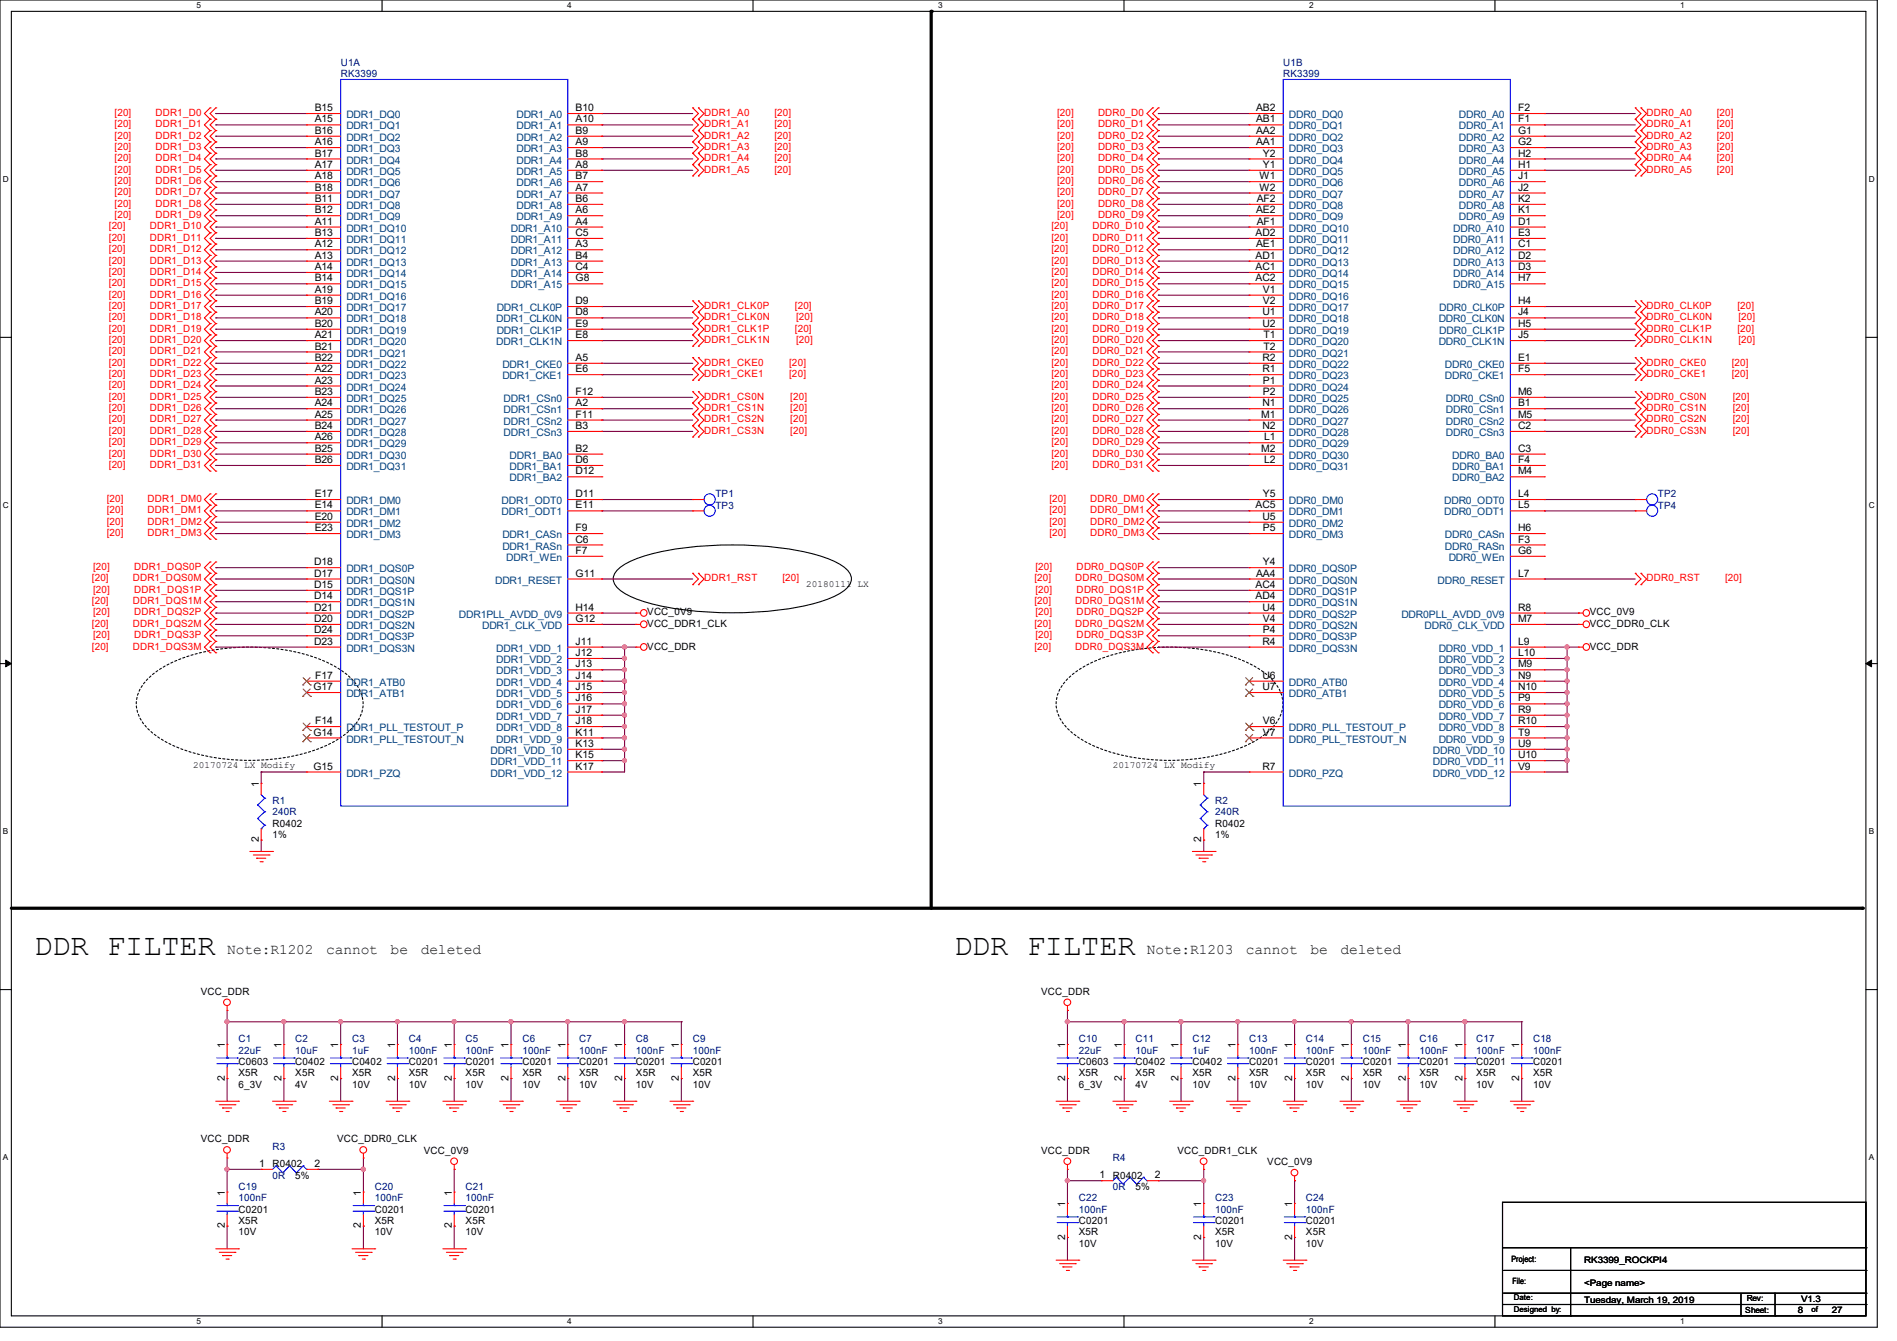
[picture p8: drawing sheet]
<svg xmlns="http://www.w3.org/2000/svg" width="297mm" height="210mm" viewBox="0 0 297 210" stroke-linecap="round" stroke-linejoin="round" font-family="sans-serif">
<defs><g id="words">
<g font-size="4.7">
<text x="5.3" y="149.5">DDR FILTER</text>
<text x="149.4" y="149.5">DDR FILTER</text>
</g>
<g font-size="2.3" fill="#004000">
<text x="35.6" y="149.4">Note:R1202</text>
<text x="51.1" y="149.4">cannot</text>
<text x="61.2" y="149.4">be</text>
<text x="65.9" y="149.4">deleted</text>
<text x="179.6" y="149.4">Note:R1203</text>
<text x="195.1" y="149.4">cannot</text>
<text x="205.2" y="149.4">be</text>
<text x="209.9" y="149.4">deleted</text>
</g>
<g font-size="1.6" fill="#000080">
<text x="53.3" y="10.3">U1A</text>
<text x="200.9" y="10.3">U1B</text>
<text x="53.3" y="12.1">RK3399</text>
<text x="200.9" y="12.1">RK3399</text>
<text x="112" y="77.9">TP1</text>
<text x="259.6" y="77.9">TP2</text>
<text x="112" y="79.7">TP3</text>
<text x="259.6" y="79.7">TP4</text>
<text x="42.7" y="125.9">R1</text>
<text x="190.2" y="125.9">R2</text>
<text x="42.7" y="127.7">240R</text>
<text x="190.2" y="127.7">240R</text>
<text x="37.3" y="163.2">C1</text>
<text x="37.3" y="165">22uF</text>
<text x="46.2" y="163.2">C2</text>
<text x="46.2" y="165">10uF</text>
<text x="55.1" y="163.2">C3</text>
<text x="55.1" y="165">1uF</text>
<text x="64" y="163.2">C4</text>
<text x="64" y="165">100nF</text>
<text x="72.9" y="163.2">C5</text>
<text x="72.9" y="165">100nF</text>
<text x="81.8" y="163.2">C6</text>
<text x="81.8" y="165">100nF</text>
<text x="90.7" y="163.2">C7</text>
<text x="90.7" y="165">100nF</text>
<text x="99.6" y="163.2">C8</text>
<text x="99.6" y="165">100nF</text>
<text x="108.5" y="163.2">C9</text>
<text x="108.5" y="165">100nF</text>
<text x="168.9" y="163.2">C10</text>
<text x="168.9" y="165">22uF</text>
<text x="177.8" y="163.2">C11</text>
<text x="177.8" y="165">10uF</text>
<text x="186.7" y="163.2">C12</text>
<text x="186.7" y="165">1uF</text>
<text x="195.6" y="163.2">C13</text>
<text x="195.6" y="165">100nF</text>
<text x="204.5" y="163.2">C14</text>
<text x="204.5" y="165">100nF</text>
<text x="213.4" y="163.2">C15</text>
<text x="213.4" y="165">100nF</text>
<text x="222.2" y="163.2">C16</text>
<text x="222.2" y="165">100nF</text>
<text x="231.1" y="163.2">C17</text>
<text x="231.1" y="165">100nF</text>
<text x="240" y="163.2">C18</text>
<text x="240" y="165">100nF</text>
<text x="42.7" y="180.1">R3</text>
<text x="42.7" y="184.6">0R</text>
<text x="174.2" y="181.9">R4</text>
<text x="37.3" y="186.3">C19</text>
<text x="37.3" y="188.1">100nF</text>
<text x="58.7" y="186.3">C20</text>
<text x="58.7" y="188.1">100nF</text>
<text x="72.9" y="186.3">C21</text>
<text x="72.9" y="188.1">100nF</text>
<text x="168.9" y="188.1">C22</text>
<text x="168.9" y="189.9">100nF</text>
<text x="174.2" y="186.3">0R</text>
<text x="190.2" y="188.1">C23</text>
<text x="190.2" y="189.9">100nF</text>
<text x="204.5" y="188.1">C24</text>
<text x="204.5" y="189.9">100nF</text>
</g>
<g font-size="1.6">
<text x="49.3" y="17.4">B15</text>
<text x="90.1" y="17.4">B10</text>
<text x="196.7" y="17.4">AB2</text>
<text x="237.7" y="17.4">F2</text>
<text x="49.3" y="19.2">A15</text>
<text x="49.3" y="22.7">A16</text>
<text x="49.3" y="21">B16</text>
<text x="90.1" y="22.7">A9</text>
<text x="90.1" y="21">B9</text>
<text x="90.1" y="19.2">A10</text>
<text x="196.7" y="19.2">AB1</text>
<text x="196.7" y="21">AA2</text>
<text x="196.7" y="22.7">AA1</text>
<text x="237.7" y="19.2">F1</text>
<text x="237.7" y="21">G1</text>
<text x="237.7" y="22.7">G2</text>
<text x="49.3" y="26.3">A17</text>
<text x="49.3" y="28.1">A18</text>
<text x="49.3" y="29.8">B18</text>
<text x="49.3" y="24.5">B17</text>
<text x="90.1" y="29.8">A7</text>
<text x="90.1" y="28.1">B7</text>
<text x="90.1" y="24.5">B8</text>
<text x="90.1" y="26.3">A8</text>
<text x="197.2" y="28.1">W1</text>
<text x="197.2" y="29.8">W2</text>
<text x="197.7" y="24.5">Y2</text>
<text x="197.7" y="26.3">Y1</text>
<text x="237.7" y="24.5">H2</text>
<text x="237.7" y="26.3">H1</text>
<text x="237.7" y="28.1">J1</text>
<text x="237.7" y="29.8">J2</text>
<text x="49.3" y="35.2">A11</text>
<text x="49.3" y="33.4">B12</text>
<text x="49.3" y="31.6">B11</text>
<text x="90.1" y="35.2">A4</text>
<text x="90.1" y="31.6">B6</text>
<text x="90.1" y="33.4">A6</text>
<text x="196.7" y="33.4">AE2</text>
<text x="196.8" y="31.6">AF2</text>
<text x="196.8" y="35.2">AF1</text>
<text x="237.7" y="31.6">K2</text>
<text x="237.7" y="33.4">K1</text>
<text x="237.7" y="35.2">D1</text>
<text x="49.3" y="37">B13</text>
<text x="49.3" y="40.5">A13</text>
<text x="49.3" y="38.7">A12</text>
<text x="90.1" y="37">C5</text>
<text x="90.1" y="38.7">A3</text>
<text x="90.1" y="40.5">B4</text>
<text x="196.6" y="37">AD2</text>
<text x="196.6" y="40.5">AD1</text>
<text x="196.7" y="38.7">AE1</text>
<text x="237.7" y="37">E3</text>
<text x="237.7" y="38.7">C1</text>
<text x="237.7" y="40.5">D2</text>
<text x="49.3" y="47.6">B19</text>
<text x="49.3" y="42.3">A14</text>
<text x="49.3" y="45.8">A19</text>
<text x="49.3" y="44.1">B14</text>
<text x="90.1" y="47.6">D9</text>
<text x="90.1" y="42.3">C4</text>
<text x="90.1" y="44.1">G8</text>
<text x="196.6" y="42.3">AC1</text>
<text x="196.6" y="44.1">AC2</text>
<text x="197.7" y="45.8">V1</text>
<text x="197.7" y="47.6">V2</text>
<text x="237.7" y="47.6">H4</text>
<text x="237.7" y="42.3">D3</text>
<text x="237.7" y="44.1">H7</text>
<text x="49.3" y="49.4">A20</text>
<text x="49.3" y="53">A21</text>
<text x="49.3" y="51.2">B20</text>
<text x="90.1" y="49.4">D8</text>
<text x="90.1" y="51.2">E9</text>
<text x="90.1" y="53">E8</text>
<text x="197.7" y="49.4">U1</text>
<text x="197.7" y="51.2">U2</text>
<text x="197.8" y="53">T1</text>
<text x="237.7" y="49.4">J4</text>
<text x="237.7" y="51.2">H5</text>
<text x="237.7" y="53">J5</text>
<text x="49.3" y="58.3">A22</text>
<text x="49.3" y="54.7">B21</text>
<text x="49.3" y="56.5">B22</text>
<text x="90.1" y="56.5">A5</text>
<text x="90.1" y="58.3">E6</text>
<text x="197.7" y="56.5">R2</text>
<text x="197.7" y="58.3">R1</text>
<text x="197.8" y="54.7">T2</text>
<text x="237.7" y="56.5">E1</text>
<text x="237.7" y="58.3">F5</text>
<text x="49.3" y="60.1">A23</text>
<text x="49.3" y="65.4">A25</text>
<text x="49.3" y="61.8">B23</text>
<text x="49.3" y="63.6">A24</text>
<text x="90.1" y="63.6">A2</text>
<text x="90.1" y="61.8">F12</text>
<text x="90.1" y="65.4">F11</text>
<text x="197.5" y="65.4">M1</text>
<text x="197.7" y="63.6">N1</text>
<text x="197.7" y="60.1">P1</text>
<text x="197.7" y="61.8">P2</text>
<text x="237.7" y="61.8">M6</text>
<text x="237.7" y="63.6">B1</text>
<text x="237.7" y="65.4">M5</text>
<text x="49.3" y="70.7">B25</text>
<text x="49.3" y="69">A26</text>
<text x="49.3" y="67.2">B24</text>
<text x="90.1" y="70.7">B2</text>
<text x="90.1" y="67.2">B3</text>
<text x="197.5" y="70.7">M2</text>
<text x="197.7" y="67.2">N2</text>
<text x="197.9" y="69">L1</text>
<text x="237.7" y="70.7">C3</text>
<text x="237.7" y="67.2">C2</text>
<text x="49.3" y="77.9">E17</text>
<text x="49.3" y="72.5">B26</text>
<text x="90.1" y="72.5">D6</text>
<text x="90.1" y="74.3">D12</text>
<text x="90.1" y="77.9">D11</text>
<text x="197.7" y="77.9">Y5</text>
<text x="197.9" y="72.5">L2</text>
<text x="237.7" y="72.5">F4</text>
<text x="237.7" y="74.3">M4</text>
<text x="237.7" y="77.9">L4</text>
<text x="49.3" y="81.4">E20</text>
<text x="49.3" y="79.6">E14</text>
<text x="49.3" y="83.2">E23</text>
<text x="90.1" y="83.2">F9</text>
<text x="90.1" y="79.6">E11</text>
<text x="196.6" y="79.6">AC5</text>
<text x="197.7" y="81.4">U5</text>
<text x="197.7" y="83.2">P5</text>
<text x="237.7" y="83.2">H6</text>
<text x="237.7" y="79.6">L5</text>
<text x="49.2" y="88.5">D18</text>
<text x="90.1" y="85">C6</text>
<text x="90.1" y="86.7">F7</text>
<text x="197.7" y="88.5">Y4</text>
<text x="237.7" y="85">F3</text>
<text x="237.7" y="86.7">G6</text>
<text x="49.2" y="95.6">D21</text>
<text x="49.2" y="90.3">D17</text>
<text x="49.2" y="93.9">D14</text>
<text x="49.2" y="92.1">D15</text>
<text x="90.1" y="90.3">G11</text>
<text x="90.1" y="95.6">H14</text>
<text x="196.6" y="92.1">AC4</text>
<text x="196.6" y="93.9">AD4</text>
<text x="196.7" y="90.3">AA4</text>
<text x="197.7" y="95.6">U4</text>
<text x="237.7" y="90.3">L7</text>
<text x="237.7" y="95.6">R8</text>
<text x="49.2" y="97.4">D20</text>
<text x="49.2" y="101">D23</text>
<text x="49.2" y="99.2">D24</text>
<text x="90.1" y="97.4">G12</text>
<text x="90.1" y="101">J11</text>
<text x="101.3" y="101.7">VCC_DDR</text>
<text x="101.3" y="96.4">VCC_0V9</text>
<text x="101.3" y="98.2">VCC_DDR1_CLK</text>
<text x="197.7" y="101">R4</text>
<text x="197.7" y="97.4">V4</text>
<text x="197.7" y="99.2">P4</text>
<text x="237.7" y="97.4">M7</text>
<text x="237.7" y="101">L9</text>
<text x="248.9" y="96.4">VCC_0V9</text>
<text x="248.9" y="98.2">VCC_DDR0_CLK</text>
<text x="248.9" y="101.7">VCC_DDR</text>
<text x="49.4" y="106.3">F17</text>
<text x="90.1" y="102.7">J12</text>
<text x="90.1" y="104.5">J13</text>
<text x="90.1" y="106.3">J14</text>
<text x="197.7" y="106.3">U6</text>
<text x="237.7" y="102.7">L10</text>
<text x="237.7" y="104.5">M9</text>
<text x="237.7" y="106.3">N9</text>
<text x="49.1" y="108.1">G17</text>
<text x="49.4" y="113.4">F14</text>
<text x="90.1" y="109.9">J16</text>
<text x="90.1" y="108.1">J15</text>
<text x="90.1" y="111.6">J17</text>
<text x="90.1" y="113.4">J18</text>
<text x="197.7" y="108.1">U7</text>
<text x="197.7" y="113.4">V6</text>
<text x="237.7" y="108.1">N10</text>
<text x="237.7" y="109.9">P9</text>
<text x="237.7" y="111.6">R9</text>
<text x="237.7" y="113.4">R10</text>
<text x="49.1" y="115.2">G14</text>
<text x="90.1" y="115.2">K11</text>
<text x="90.1" y="117">K13</text>
<text x="90.1" y="118.7">K15</text>
<text x="197.7" y="115.2">V7</text>
<text x="237.7" y="115.2">T9</text>
<text x="237.7" y="117">U9</text>
<text x="237.7" y="118.7">U10</text>
<text x="40.5" y="123.2" transform="rotate(-90 40.5 123.2)">1</text>
<text x="49.1" y="120.5">G15</text>
<text x="90.1" y="120.5">K17</text>
<text x="188.1" y="123.2" transform="rotate(-90 188.1 123.2)">1</text>
<text x="197.7" y="120.5">R7</text>
<text x="237.7" y="120.5">V9</text>
<text x="40.5" y="131.9" transform="rotate(-90 40.5 131.9)">2</text>
<text x="42.7" y="129.5">R0402</text>
<text x="42.7" y="131.2">1%</text>
<text x="188.1" y="131.9" transform="rotate(-90 188.1 131.9)">2</text>
<text x="190.2" y="129.5">R0402</text>
<text x="190.2" y="131.2">1%</text>
<text x="31.5" y="155.8">VCC_DDR</text>
<text x="163" y="155.8">VCC_DDR</text>
<text x="35.2" y="164.1" transform="rotate(-90 35.2 164.1)">1</text>
<text x="37.3" y="166.8">C0603</text>
<text x="44.1" y="164.1" transform="rotate(-90 44.1 164.1)">1</text>
<text x="46.2" y="166.8">C0402</text>
<text x="53" y="164.1" transform="rotate(-90 53 164.1)">1</text>
<text x="55.1" y="166.8">C0402</text>
<text x="61.8" y="164.1" transform="rotate(-90 61.8 164.1)">1</text>
<text x="64" y="166.8">C0201</text>
<text x="70.7" y="164.1" transform="rotate(-90 70.7 164.1)">1</text>
<text x="72.9" y="166.8">C0201</text>
<text x="79.6" y="164.1" transform="rotate(-90 79.6 164.1)">1</text>
<text x="81.8" y="166.8">C0201</text>
<text x="88.5" y="164.1" transform="rotate(-90 88.5 164.1)">1</text>
<text x="90.7" y="166.8">C0201</text>
<text x="97.4" y="164.1" transform="rotate(-90 97.4 164.1)">1</text>
<text x="99.6" y="166.8">C0201</text>
<text x="106.3" y="164.1" transform="rotate(-90 106.3 164.1)">1</text>
<text x="108.5" y="166.8">C0201</text>
<text x="166.8" y="164.1" transform="rotate(-90 166.8 164.1)">1</text>
<text x="168.9" y="166.8">C0603</text>
<text x="175.6" y="164.1" transform="rotate(-90 175.6 164.1)">1</text>
<text x="177.8" y="166.8">C0402</text>
<text x="184.5" y="164.1" transform="rotate(-90 184.5 164.1)">1</text>
<text x="186.7" y="166.8">C0402</text>
<text x="193.4" y="164.1" transform="rotate(-90 193.4 164.1)">1</text>
<text x="195.6" y="166.8">C0201</text>
<text x="202.3" y="164.1" transform="rotate(-90 202.3 164.1)">1</text>
<text x="204.5" y="166.8">C0201</text>
<text x="211.2" y="164.1" transform="rotate(-90 211.2 164.1)">1</text>
<text x="213.4" y="166.8">C0201</text>
<text x="220.1" y="164.1" transform="rotate(-90 220.1 164.1)">1</text>
<text x="222.2" y="166.8">C0201</text>
<text x="229" y="164.1" transform="rotate(-90 229 164.1)">1</text>
<text x="231.1" y="166.8">C0201</text>
<text x="237.9" y="164.1" transform="rotate(-90 237.9 164.1)">1</text>
<text x="240" y="166.8">C0201</text>
<text x="35.2" y="169.2" transform="rotate(-90 35.2 169.2)">2</text>
<text x="37.3" y="168.6">X5R</text>
<text x="37.3" y="170.3">6_3V</text>
<text x="44.1" y="169.2" transform="rotate(-90 44.1 169.2)">2</text>
<text x="46.2" y="168.6">X5R</text>
<text x="46.2" y="170.3">4V</text>
<text x="53" y="169.2" transform="rotate(-90 53 169.2)">2</text>
<text x="55.1" y="168.6">X5R</text>
<text x="55.1" y="170.3">10V</text>
<text x="61.8" y="169.2" transform="rotate(-90 61.8 169.2)">2</text>
<text x="64" y="168.6">X5R</text>
<text x="64" y="170.3">10V</text>
<text x="70.7" y="169.2" transform="rotate(-90 70.7 169.2)">2</text>
<text x="72.9" y="168.6">X5R</text>
<text x="72.9" y="170.3">10V</text>
<text x="79.6" y="169.2" transform="rotate(-90 79.6 169.2)">2</text>
<text x="81.8" y="168.6">X5R</text>
<text x="81.8" y="170.3">10V</text>
<text x="88.5" y="169.2" transform="rotate(-90 88.5 169.2)">2</text>
<text x="90.7" y="168.6">X5R</text>
<text x="90.7" y="170.3">10V</text>
<text x="97.4" y="169.2" transform="rotate(-90 97.4 169.2)">2</text>
<text x="99.6" y="168.6">X5R</text>
<text x="99.6" y="170.3">10V</text>
<text x="106.3" y="169.2" transform="rotate(-90 106.3 169.2)">2</text>
<text x="108.5" y="168.6">X5R</text>
<text x="108.5" y="170.3">10V</text>
<text x="166.8" y="169.2" transform="rotate(-90 166.8 169.2)">2</text>
<text x="168.9" y="168.6">X5R</text>
<text x="168.9" y="170.3">6_3V</text>
<text x="175.6" y="169.2" transform="rotate(-90 175.6 169.2)">2</text>
<text x="177.8" y="168.6">X5R</text>
<text x="177.8" y="170.3">4V</text>
<text x="184.5" y="169.2" transform="rotate(-90 184.5 169.2)">2</text>
<text x="186.7" y="168.6">X5R</text>
<text x="186.7" y="170.3">10V</text>
<text x="193.4" y="169.2" transform="rotate(-90 193.4 169.2)">2</text>
<text x="195.6" y="168.6">X5R</text>
<text x="195.6" y="170.3">10V</text>
<text x="202.3" y="169.2" transform="rotate(-90 202.3 169.2)">2</text>
<text x="204.5" y="168.6">X5R</text>
<text x="204.5" y="170.3">10V</text>
<text x="211.2" y="169.2" transform="rotate(-90 211.2 169.2)">2</text>
<text x="213.4" y="168.6">X5R</text>
<text x="213.4" y="170.3">10V</text>
<text x="220.1" y="169.2" transform="rotate(-90 220.1 169.2)">2</text>
<text x="222.2" y="168.6">X5R</text>
<text x="222.2" y="170.3">10V</text>
<text x="229" y="169.2" transform="rotate(-90 229 169.2)">2</text>
<text x="231.1" y="168.6">X5R</text>
<text x="231.1" y="170.3">10V</text>
<text x="237.9" y="169.2" transform="rotate(-90 237.9 169.2)">2</text>
<text x="240" y="168.6">X5R</text>
<text x="240" y="170.3">10V</text>
<text x="31.5" y="178.9">VCC_DDR</text>
<text x="52.8" y="178.9">VCC_DDR0_CLK</text>
<text x="40.6" y="182.8">1</text>
<text x="42.7" y="182.8">R0402</text>
<text x="46.2" y="184.6">5%</text>
<text x="49.2" y="182.8">2</text>
<text x="66.3" y="180.7">VCC_0V9</text>
<text x="163" y="180.7">VCC_DDR</text>
<text x="172.1" y="184.5">1</text>
<text x="174.2" y="184.6">R0402</text>
<text x="180.8" y="184.5">2</text>
<text x="184.4" y="180.7">VCC_DDR1_CLK</text>
<text x="198.4" y="182.5">VCC_0V9</text>
<text x="35.2" y="187.2" transform="rotate(-90 35.2 187.2)">1</text>
<text x="37.3" y="189.9">C0201</text>
<text x="37.3" y="191.7">X5R</text>
<text x="56.5" y="187.2" transform="rotate(-90 56.5 187.2)">1</text>
<text x="58.7" y="189.9">C0201</text>
<text x="58.7" y="191.7">X5R</text>
<text x="70.7" y="187.2" transform="rotate(-90 70.7 187.2)">1</text>
<text x="72.9" y="189.9">C0201</text>
<text x="72.9" y="191.7">X5R</text>
<text x="166.8" y="189" transform="rotate(-90 166.8 189)">1</text>
<text x="168.9" y="191.7">C0201</text>
<text x="177.8" y="186.3">5%</text>
<text x="188.1" y="189" transform="rotate(-90 188.1 189)">1</text>
<text x="190.2" y="191.7">C0201</text>
<text x="202.3" y="189" transform="rotate(-90 202.3 189)">1</text>
<text x="204.5" y="191.7">C0201</text>
<text x="35.2" y="192.4" transform="rotate(-90 35.2 192.4)">2</text>
<text x="37.3" y="193.5">10V</text>
<text x="56.5" y="192.4" transform="rotate(-90 56.5 192.4)">2</text>
<text x="58.7" y="193.5">10V</text>
<text x="70.7" y="192.4" transform="rotate(-90 70.7 192.4)">2</text>
<text x="72.9" y="193.5">10V</text>
<text x="166.8" y="194.1" transform="rotate(-90 166.8 194.1)">2</text>
<text x="168.9" y="193.5">X5R</text>
<text x="168.9" y="195.2">10V</text>
<text x="188.1" y="194.1" transform="rotate(-90 188.1 194.1)">2</text>
<text x="190.2" y="193.5">X5R</text>
<text x="190.2" y="195.2">10V</text>
<text x="202.3" y="194.1" transform="rotate(-90 202.3 194.1)">2</text>
<text x="204.5" y="193.5">X5R</text>
<text x="204.5" y="195.2">10V</text>
</g>
<g font-size="1.6" fill="#f00">
<text x="17.9" y="23.5">[20]</text>
<text x="17.9" y="21.7">[20]</text>
<text x="17.9" y="19.9">[20]</text>
<text x="17.9" y="18.2">[20]</text>
<text x="24.3" y="23.5">DDR1_D3</text>
<text x="24.3" y="21.7">DDR1_D2</text>
<text x="24.3" y="19.9">DDR1_D1</text>
<text x="24.3" y="18.2">DDR1_D0</text>
<text x="110.2" y="18.2">DDR1_A0</text>
<text x="110.2" y="23.5">DDR1_A3</text>
<text x="110.2" y="21.7">DDR1_A2</text>
<text x="110.2" y="19.9">DDR1_A1</text>
<text x="121.2" y="18.2">[20]</text>
<text x="121.2" y="23.5">[20]</text>
<text x="121.2" y="21.7">[20]</text>
<text x="121.2" y="19.9">[20]</text>
<text x="165.5" y="23.5">[20]</text>
<text x="165.5" y="21.7">[20]</text>
<text x="165.5" y="19.9">[20]</text>
<text x="165.5" y="18.2">[20]</text>
<text x="171.9" y="23.5">DDR0_D3</text>
<text x="171.9" y="21.7">DDR0_D2</text>
<text x="171.9" y="19.9">DDR0_D1</text>
<text x="171.9" y="18.2">DDR0_D0</text>
<text x="257.8" y="18.2">DDR0_A0</text>
<text x="257.8" y="19.9">DDR0_A1</text>
<text x="257.8" y="21.7">DDR0_A2</text>
<text x="257.8" y="23.5">DDR0_A3</text>
<text x="268.8" y="18.2">[20]</text>
<text x="268.8" y="19.9">[20]</text>
<text x="268.8" y="21.7">[20]</text>
<text x="268.8" y="23.5">[20]</text>
<text x="17.9" y="28.8">[20]</text>
<text x="17.9" y="27.1">[20]</text>
<text x="17.9" y="25.3">[20]</text>
<text x="24.3" y="28.8">DDR1_D6</text>
<text x="24.3" y="27.1">DDR1_D5</text>
<text x="24.3" y="25.3">DDR1_D4</text>
<text x="110.2" y="25.3">DDR1_A4</text>
<text x="110.2" y="27.1">DDR1_A5</text>
<text x="121.2" y="25.3">[20]</text>
<text x="121.2" y="27.1">[20]</text>
<text x="165.5" y="28.8">[20]</text>
<text x="165.5" y="27.1">[20]</text>
<text x="165.5" y="25.3">[20]</text>
<text x="171.9" y="28.8">DDR0_D6</text>
<text x="171.9" y="27.1">DDR0_D5</text>
<text x="171.9" y="25.3">DDR0_D4</text>
<text x="257.8" y="25.3">DDR0_A4</text>
<text x="257.8" y="27.1">DDR0_A5</text>
<text x="268.8" y="25.3">[20]</text>
<text x="268.8" y="27.1">[20]</text>
<text x="17.1" y="35.9">[20]</text>
<text x="17.9" y="34.2">[20]</text>
<text x="17.9" y="32.4">[20]</text>
<text x="17.9" y="30.6">[20]</text>
<text x="23.5" y="35.9">DDR1_D10</text>
<text x="24.3" y="34.2">DDR1_D9</text>
<text x="24.3" y="32.4">DDR1_D8</text>
<text x="24.3" y="30.6">DDR1_D7</text>
<text x="164.6" y="35.9">[20]</text>
<text x="165.5" y="34.2">[20]</text>
<text x="165.5" y="32.4">[20]</text>
<text x="165.5" y="30.6">[20]</text>
<text x="171" y="35.9">DDR0_D10</text>
<text x="171.9" y="34.2">DDR0_D9</text>
<text x="171.9" y="32.4">DDR0_D8</text>
<text x="171.9" y="30.6">DDR0_D7</text>
<text x="17.1" y="41.3">[20]</text>
<text x="17.1" y="39.5">[20]</text>
<text x="17.1" y="37.7">[20]</text>
<text x="23.5" y="41.3">DDR1_D13</text>
<text x="23.5" y="39.5">DDR1_D12</text>
<text x="23.5" y="37.7">DDR1_D11</text>
<text x="164.6" y="41.3">[20]</text>
<text x="164.6" y="39.5">[20]</text>
<text x="164.6" y="37.7">[20]</text>
<text x="171" y="41.3">DDR0_D13</text>
<text x="171" y="39.5">DDR0_D12</text>
<text x="171" y="37.7">DDR0_D11</text>
<text x="17.1" y="46.6">[20]</text>
<text x="17.1" y="44.8">[20]</text>
<text x="17.1" y="43.1">[20]</text>
<text x="23.5" y="46.6">DDR1_D16</text>
<text x="23.5" y="44.8">DDR1_D15</text>
<text x="23.5" y="43.1">DDR1_D14</text>
<text x="164.6" y="46.6">[20]</text>
<text x="164.6" y="44.8">[20]</text>
<text x="164.6" y="43.1">[20]</text>
<text x="171" y="46.6">DDR0_D16</text>
<text x="171" y="44.8">DDR0_D15</text>
<text x="171" y="43.1">DDR0_D14</text>
<text x="17.1" y="53.7">[20]</text>
<text x="17.1" y="51.9">[20]</text>
<text x="17.1" y="50.2">[20]</text>
<text x="17.1" y="48.4">[20]</text>
<text x="23.5" y="53.7">DDR1_D20</text>
<text x="23.5" y="51.9">DDR1_D19</text>
<text x="23.5" y="50.2">DDR1_D18</text>
<text x="23.5" y="48.4">DDR1_D17</text>
<text x="110.2" y="51.9">DDR1_CLK1P</text>
<text x="110.2" y="53.7">DDR1_CLK1N</text>
<text x="110.2" y="48.4">DDR1_CLK0P</text>
<text x="110.2" y="50.2">DDR1_CLK0N</text>
<text x="124.5" y="51.9">[20]</text>
<text x="124.5" y="48.4">[20]</text>
<text x="124.6" y="53.7">[20]</text>
<text x="124.6" y="50.2">[20]</text>
<text x="164.6" y="53.7">[20]</text>
<text x="164.6" y="51.9">[20]</text>
<text x="164.6" y="50.2">[20]</text>
<text x="164.6" y="48.4">[20]</text>
<text x="171" y="53.7">DDR0_D20</text>
<text x="171" y="51.9">DDR0_D19</text>
<text x="171" y="50.2">DDR0_D18</text>
<text x="171" y="48.4">DDR0_D17</text>
<text x="257.8" y="51.9">DDR0_CLK1P</text>
<text x="257.8" y="53.7">DDR0_CLK1N</text>
<text x="257.8" y="48.4">DDR0_CLK0P</text>
<text x="257.8" y="50.2">DDR0_CLK0N</text>
<text x="272" y="51.9">[20]</text>
<text x="272" y="48.4">[20]</text>
<text x="272.2" y="53.7">[20]</text>
<text x="272.2" y="50.2">[20]</text>
<text x="17.1" y="59.1">[20]</text>
<text x="17.1" y="57.3">[20]</text>
<text x="17.1" y="55.5">[20]</text>
<text x="23.5" y="59.1">DDR1_D23</text>
<text x="23.5" y="57.3">DDR1_D22</text>
<text x="23.5" y="55.5">DDR1_D21</text>
<text x="110.2" y="57.3">DDR1_CKE0</text>
<text x="110.2" y="59.1">DDR1_CKE1</text>
<text x="123.6" y="57.3">[20]</text>
<text x="123.6" y="59.1">[20]</text>
<text x="164.6" y="59.1">[20]</text>
<text x="164.6" y="57.3">[20]</text>
<text x="164.6" y="55.5">[20]</text>
<text x="171" y="59.1">DDR0_D23</text>
<text x="171" y="57.3">DDR0_D22</text>
<text x="171" y="55.5">DDR0_D21</text>
<text x="257.8" y="57.3">DDR0_CKE0</text>
<text x="257.8" y="59.1">DDR0_CKE1</text>
<text x="271.1" y="57.3">[20]</text>
<text x="271.1" y="59.1">[20]</text>
<text x="17.1" y="64.4">[20]</text>
<text x="17.1" y="62.6">[20]</text>
<text x="17.1" y="60.8">[20]</text>
<text x="23.5" y="64.4">DDR1_D26</text>
<text x="23.5" y="62.6">DDR1_D25</text>
<text x="23.5" y="60.8">DDR1_D24</text>
<text x="110.2" y="62.6">DDR1_CS0N</text>
<text x="110.2" y="64.4">DDR1_CS1N</text>
<text x="123.7" y="62.6">[20]</text>
<text x="123.7" y="64.4">[20]</text>
<text x="164.6" y="64.4">[20]</text>
<text x="164.6" y="62.6">[20]</text>
<text x="164.6" y="60.8">[20]</text>
<text x="171" y="64.4">DDR0_D26</text>
<text x="171" y="62.6">DDR0_D25</text>
<text x="171" y="60.8">DDR0_D24</text>
<text x="257.8" y="62.6">DDR0_CS0N</text>
<text x="257.8" y="64.4">DDR0_CS1N</text>
<text x="271.3" y="62.6">[20]</text>
<text x="271.3" y="64.4">[20]</text>
<text x="17.1" y="71.5">[20]</text>
<text x="17.1" y="69.7">[20]</text>
<text x="17.1" y="67.9">[20]</text>
<text x="17.1" y="66.2">[20]</text>
<text x="23.5" y="71.5">DDR1_D30</text>
<text x="23.5" y="69.7">DDR1_D29</text>
<text x="23.5" y="67.9">DDR1_D28</text>
<text x="23.5" y="66.2">DDR1_D27</text>
<text x="110.2" y="66.2">DDR1_CS2N</text>
<text x="110.2" y="67.9">DDR1_CS3N</text>
<text x="123.7" y="66.2">[20]</text>
<text x="123.7" y="67.9">[20]</text>
<text x="164.6" y="71.5">[20]</text>
<text x="164.6" y="69.7">[20]</text>
<text x="164.6" y="67.9">[20]</text>
<text x="164.6" y="66.2">[20]</text>
<text x="171" y="71.5">DDR0_D30</text>
<text x="171" y="69.7">DDR0_D29</text>
<text x="171" y="67.9">DDR0_D28</text>
<text x="171" y="66.2">DDR0_D27</text>
<text x="257.8" y="66.2">DDR0_CS2N</text>
<text x="257.8" y="67.9">DDR0_CS3N</text>
<text x="271.3" y="66.2">[20]</text>
<text x="271.3" y="67.9">[20]</text>
<text x="17.1" y="73.3">[20]</text>
<text x="23.5" y="73.3">DDR1_D31</text>
<text x="164.6" y="73.3">[20]</text>
<text x="171" y="73.3">DDR0_D31</text>
<text x="16.7" y="78.6">[20]</text>
<text x="16.7" y="80.4">[20]</text>
<text x="16.7" y="82.2">[20]</text>
<text x="16.7" y="83.9">[20]</text>
<text x="23.1" y="78.6">DDR1_DM0</text>
<text x="23.1" y="80.4">DDR1_DM1</text>
<text x="23.1" y="82.2">DDR1_DM2</text>
<text x="23.1" y="83.9">DDR1_DM3</text>
<text x="164.3" y="78.6">[20]</text>
<text x="164.3" y="80.4">[20]</text>
<text x="164.3" y="82.2">[20]</text>
<text x="164.3" y="83.9">[20]</text>
<text x="170.7" y="78.6">DDR0_DM0</text>
<text x="170.7" y="80.4">DDR0_DM1</text>
<text x="170.7" y="82.2">DDR0_DM2</text>
<text x="170.7" y="83.9">DDR0_DM3</text>
<text x="14.6" y="89.3">[20]</text>
<text x="21" y="89.3">DDR1_DQS0P</text>
<text x="162.1" y="89.3">[20]</text>
<text x="168.6" y="89.3">DDR0_DQS0P</text>
<text x="14.4" y="94.6">[20]</text>
<text x="14.4" y="91.1">[20]</text>
<text x="14.6" y="92.8">[20]</text>
<text x="20.8" y="94.6">DDR1_DQS1M</text>
<text x="20.8" y="91.1">DDR1_DQS0M</text>
<text x="21" y="92.8">DDR1_DQS1P</text>
<text x="110.2" y="91.1">DDR1_RST</text>
<text x="122.5" y="91.1">[20]</text>
<text x="162" y="94.6">[20]</text>
<text x="162" y="91.1">[20]</text>
<text x="162.1" y="92.8">[20]</text>
<text x="168.4" y="94.6">DDR0_DQS1M</text>
<text x="168.4" y="91.1">DDR0_DQS0M</text>
<text x="168.6" y="92.8">DDR0_DQS1P</text>
<text x="257.8" y="91.1">DDR0_RST</text>
<text x="270.1" y="91.1">[20]</text>
<text x="14.4" y="101.7">[20]</text>
<text x="14.4" y="98.2">[20]</text>
<text x="14.6" y="99.9">[20]</text>
<text x="14.6" y="96.4">[20]</text>
<text x="20.8" y="101.7">DDR1_DQS3M</text>
<text x="20.8" y="98.2">DDR1_DQS2M</text>
<text x="21" y="99.9">DDR1_DQS3P</text>
<text x="21" y="96.4">DDR1_DQS2P</text>
<text x="162" y="101.7">[20]</text>
<text x="162" y="98.2">[20]</text>
<text x="162.1" y="99.9">[20]</text>
<text x="162.1" y="96.4">[20]</text>
<text x="168.4" y="101.7">DDR0_DQS3M</text>
<text x="168.4" y="98.2">DDR0_DQS2M</text>
<text x="168.6" y="99.9">DDR0_DQS3P</text>
<text x="168.6" y="96.4">DDR0_DQS2P</text>
</g>
<g font-size="1.6" fill="#004080">
<text x="54.2" y="20.3">DDR1_DQ1</text>
<text x="54.2" y="23.8">DDR1_DQ3</text>
<text x="54.2" y="18.5">DDR1_DQ0</text>
<text x="54.2" y="22.1">DDR1_DQ2</text>
<text x="80.9" y="23.8">DDR1_A3</text>
<text x="80.9" y="18.5">DDR1_A0</text>
<text x="80.9" y="22.1">DDR1_A2</text>
<text x="80.9" y="20.3">DDR1_A1</text>
<text x="201.8" y="18.5">DDR0_DQ0</text>
<text x="201.8" y="20.3">DDR0_DQ1</text>
<text x="201.8" y="22.1">DDR0_DQ2</text>
<text x="201.8" y="23.8">DDR0_DQ3</text>
<text x="228.4" y="18.5">DDR0_A0</text>
<text x="228.4" y="20.3">DDR0_A1</text>
<text x="228.4" y="22.1">DDR0_A2</text>
<text x="228.4" y="23.8">DDR0_A3</text>
<text x="54.2" y="27.4">DDR1_DQ5</text>
<text x="54.2" y="29.2">DDR1_DQ6</text>
<text x="54.2" y="25.6">DDR1_DQ4</text>
<text x="80.9" y="29.2">DDR1_A6</text>
<text x="80.9" y="25.6">DDR1_A4</text>
<text x="80.9" y="27.4">DDR1_A5</text>
<text x="201.8" y="25.6">DDR0_DQ4</text>
<text x="201.8" y="27.4">DDR0_DQ5</text>
<text x="201.8" y="29.2">DDR0_DQ6</text>
<text x="228.4" y="25.6">DDR0_A4</text>
<text x="228.4" y="27.4">DDR0_A5</text>
<text x="228.4" y="29.2">DDR0_A6</text>
<text x="54.2" y="34.5">DDR1_DQ9</text>
<text x="54.2" y="32.7">DDR1_DQ8</text>
<text x="54.2" y="30.9">DDR1_DQ7</text>
<text x="80.9" y="30.9">DDR1_A7</text>
<text x="80.9" y="32.7">DDR1_A8</text>
<text x="80.9" y="34.5">DDR1_A9</text>
<text x="201.8" y="30.9">DDR0_DQ7</text>
<text x="201.8" y="32.7">DDR0_DQ8</text>
<text x="201.8" y="34.5">DDR0_DQ9</text>
<text x="228.4" y="30.9">DDR0_A7</text>
<text x="228.4" y="32.7">DDR0_A8</text>
<text x="228.4" y="34.5">DDR0_A9</text>
<text x="54.2" y="36.3">DDR1_DQ10</text>
<text x="54.2" y="38.1">DDR1_DQ11</text>
<text x="54.2" y="41.6">DDR1_DQ13</text>
<text x="54.2" y="39.8">DDR1_DQ12</text>
<text x="80" y="36.3">DDR1_A10</text>
<text x="80" y="38.1">DDR1_A11</text>
<text x="80" y="39.8">DDR1_A12</text>
<text x="80" y="41.6">DDR1_A13</text>
<text x="201.8" y="36.3">DDR0_DQ10</text>
<text x="201.8" y="38.1">DDR0_DQ11</text>
<text x="201.8" y="39.8">DDR0_DQ12</text>
<text x="201.8" y="41.6">DDR0_DQ13</text>
<text x="227.5" y="36.3">DDR0_A10</text>
<text x="227.5" y="38.1">DDR0_A11</text>
<text x="227.5" y="39.8">DDR0_A12</text>
<text x="227.5" y="41.6">DDR0_A13</text>
<text x="54.2" y="43.4">DDR1_DQ14</text>
<text x="54.2" y="46.9">DDR1_DQ16</text>
<text x="54.2" y="45.2">DDR1_DQ15</text>
<text x="80" y="43.4">DDR1_A14</text>
<text x="80" y="45.2">DDR1_A15</text>
<text x="201.8" y="43.4">DDR0_DQ14</text>
<text x="201.8" y="45.2">DDR0_DQ15</text>
<text x="201.8" y="46.9">DDR0_DQ16</text>
<text x="227.5" y="43.4">DDR0_A14</text>
<text x="227.5" y="45.2">DDR0_A15</text>
<text x="54.2" y="50.5">DDR1_DQ18</text>
<text x="54.2" y="48.7">DDR1_DQ17</text>
<text x="54.2" y="52.3">DDR1_DQ19</text>
<text x="77.7" y="50.5">DDR1_CLK0N</text>
<text x="77.8" y="48.7">DDR1_CLK0P</text>
<text x="77.8" y="52.3">DDR1_CLK1P</text>
<text x="201.8" y="48.7">DDR0_DQ17</text>
<text x="201.8" y="50.5">DDR0_DQ18</text>
<text x="201.8" y="52.3">DDR0_DQ19</text>
<text x="225.3" y="50.5">DDR0_CLK0N</text>
<text x="225.3" y="48.7">DDR0_CLK0P</text>
<text x="225.3" y="52.3">DDR0_CLK1P</text>
<text x="54.2" y="54.1">DDR1_DQ20</text>
<text x="54.2" y="59.4">DDR1_DQ23</text>
<text x="54.2" y="55.8">DDR1_DQ21</text>
<text x="54.2" y="57.6">DDR1_DQ22</text>
<text x="77.7" y="54.1">DDR1_CLK1N</text>
<text x="78.7" y="57.6">DDR1_CKE0</text>
<text x="78.7" y="59.4">DDR1_CKE1</text>
<text x="201.8" y="54.1">DDR0_DQ20</text>
<text x="201.8" y="55.8">DDR0_DQ21</text>
<text x="201.8" y="57.6">DDR0_DQ22</text>
<text x="201.8" y="59.4">DDR0_DQ23</text>
<text x="225.3" y="54.1">DDR0_CLK1N</text>
<text x="226.2" y="57.6">DDR0_CKE0</text>
<text x="226.2" y="59.4">DDR0_CKE1</text>
<text x="54.2" y="61.2">DDR1_DQ24</text>
<text x="54.2" y="63">DDR1_DQ25</text>
<text x="54.2" y="64.7">DDR1_DQ26</text>
<text x="78.8" y="64.7">DDR1_CSn1</text>
<text x="78.8" y="63">DDR1_CSn0</text>
<text x="201.8" y="61.2">DDR0_DQ24</text>
<text x="201.8" y="63">DDR0_DQ25</text>
<text x="201.8" y="64.7">DDR0_DQ26</text>
<text x="226.4" y="63">DDR0_CSn0</text>
<text x="226.4" y="64.7">DDR0_CSn1</text>
<text x="54.2" y="66.5">DDR1_DQ27</text>
<text x="54.2" y="71.8">DDR1_DQ30</text>
<text x="54.2" y="70.1">DDR1_DQ29</text>
<text x="54.2" y="68.3">DDR1_DQ28</text>
<text x="78.8" y="66.5">DDR1_CSn2</text>
<text x="78.8" y="68.3">DDR1_CSn3</text>
<text x="79.8" y="71.8">DDR1_BA0</text>
<text x="201.8" y="66.5">DDR0_DQ27</text>
<text x="201.8" y="68.3">DDR0_DQ28</text>
<text x="201.8" y="70.1">DDR0_DQ29</text>
<text x="201.8" y="71.8">DDR0_DQ30</text>
<text x="226.4" y="66.5">DDR0_CSn2</text>
<text x="226.4" y="68.3">DDR0_CSn3</text>
<text x="227.4" y="71.8">DDR0_BA0</text>
<text x="54.2" y="73.6">DDR1_DQ31</text>
<text x="79.8" y="73.6">DDR1_BA1</text>
<text x="79.8" y="75.4">DDR1_BA2</text>
<text x="201.8" y="73.6">DDR0_DQ31</text>
<text x="227.4" y="73.6">DDR0_BA1</text>
<text x="227.4" y="75.4">DDR0_BA2</text>
<text x="54.2" y="82.5">DDR1_DM2</text>
<text x="54.2" y="79">DDR1_DM0</text>
<text x="54.2" y="80.7">DDR1_DM1</text>
<text x="78.5" y="80.7">DDR1_ODT1</text>
<text x="78.5" y="79">DDR1_ODT0</text>
<text x="201.8" y="79">DDR0_DM0</text>
<text x="201.8" y="80.7">DDR0_DM1</text>
<text x="201.8" y="82.5">DDR0_DM2</text>
<text x="226.1" y="79">DDR0_ODT0</text>
<text x="226.1" y="80.7">DDR0_ODT1</text>
<text x="54.2" y="84.3">DDR1_DM3</text>
<text x="54.2" y="89.6">DDR1_DQS0P</text>
<text x="78.7" y="84.3">DDR1_CASn</text>
<text x="78.7" y="86.1">DDR1_RASn</text>
<text x="79.2" y="87.8">DDR1_WEn</text>
<text x="201.8" y="89.6">DDR0_DQS0P</text>
<text x="201.8" y="84.3">DDR0_DM3</text>
<text x="226.2" y="84.3">DDR0_CASn</text>
<text x="226.2" y="86.1">DDR0_RASn</text>
<text x="226.8" y="87.8">DDR0_WEn</text>
<text x="54.2" y="91.4">DDR1_DQS0N</text>
<text x="54.2" y="95">DDR1_DQS1N</text>
<text x="54.2" y="93.2">DDR1_DQS1P</text>
<text x="77.5" y="91.4">DDR1_RESET</text>
<text x="201.8" y="91.4">DDR0_DQS0N</text>
<text x="201.8" y="93.2">DDR0_DQS1P</text>
<text x="201.8" y="95">DDR0_DQS1N</text>
<text x="225.1" y="91.4">DDR0_RESET</text>
<text x="54.2" y="98.5">DDR1_DQS2N</text>
<text x="54.2" y="96.7">DDR1_DQS2P</text>
<text x="54.2" y="100.3">DDR1_DQS3P</text>
<text x="71.8" y="96.7">DDR1PLL_AVDD_0V9</text>
<text x="75.5" y="98.5">DDR1_CLK_VDD</text>
<text x="201.8" y="96.7">DDR0_DQS2P</text>
<text x="201.8" y="98.5">DDR0_DQS2N</text>
<text x="201.8" y="100.3">DDR0_DQS3P</text>
<text x="219.4" y="96.7">DDR0PLL_AVDD_0V9</text>
<text x="223.1" y="98.5">DDR0_CLK_VDD</text>
<text x="54.2" y="102.1">DDR1_DQS3N</text>
<text x="54.2" y="107.4">DDR1_ATB0</text>
<text x="77.7" y="102.1">DDR1_VDD_1</text>
<text x="77.7" y="103.8">DDR1_VDD_2</text>
<text x="77.7" y="105.6">DDR1_VDD_3</text>
<text x="77.7" y="107.4">DDR1_VDD_4</text>
<text x="201.8" y="102.1">DDR0_DQS3N</text>
<text x="201.8" y="107.4">DDR0_ATB0</text>
<text x="225.3" y="102.1">DDR0_VDD_1</text>
<text x="225.3" y="103.8">DDR0_VDD_2</text>
<text x="225.3" y="105.6">DDR0_VDD_3</text>
<text x="225.3" y="107.4">DDR0_VDD_4</text>
<text x="54.2" y="109.2">DDR1_ATB1</text>
<text x="77.7" y="111">DDR1_VDD_6</text>
<text x="77.7" y="109.2">DDR1_VDD_5</text>
<text x="77.7" y="112.7">DDR1_VDD_7</text>
<text x="201.8" y="109.2">DDR0_ATB1</text>
<text x="225.3" y="109.2">DDR0_VDD_5</text>
<text x="225.3" y="111">DDR0_VDD_6</text>
<text x="225.3" y="112.7">DDR0_VDD_7</text>
<text x="54.2" y="116.3">DDR1_PLL_TESTOUT_N</text>
<text x="54.2" y="114.5">DDR1_PLL_TESTOUT_P</text>
<text x="76.8" y="118.1">DDR1_VDD_10</text>
<text x="76.8" y="119.8">DDR1_VDD_11</text>
<text x="77.7" y="114.5">DDR1_VDD_8</text>
<text x="77.7" y="116.3">DDR1_VDD_9</text>
<text x="201.8" y="116.3">DDR0_PLL_TESTOUT_N</text>
<text x="201.8" y="114.5">DDR0_PLL_TESTOUT_P</text>
<text x="224.4" y="118.1">DDR0_VDD_10</text>
<text x="224.4" y="119.8">DDR0_VDD_11</text>
<text x="225.3" y="114.5">DDR0_VDD_8</text>
<text x="225.3" y="116.3">DDR0_VDD_9</text>
<text x="54.2" y="121.6">DDR1_PZQ</text>
<text x="76.8" y="121.6">DDR1_VDD_12</text>
<text x="201.8" y="121.6">DDR0_PZQ</text>
<text x="224.4" y="121.6">DDR0_VDD_12</text>
</g>
<g font-size="1.5">
<text x="126.2" y="91.9">20180111 LX</text>
<text x="30.2" y="120.4">20170724 LX Modify</text>
<text x="174.2" y="120.4">20170724 LX Modify</text>
</g>
<g font-size="1.4">
<text x="236.6" y="197.6">Project:</text>
<text x="248" y="197.8">RK3399_ROCKPI4</text>
<text x="236.8" y="201.1">File:</text>
<text x="248" y="201.3">&lt;Page name&gt;</text>
<text x="282" y="203.8">V1.3</text>
<text x="248" y="204">Tuesday, March 19, 2019</text>
<text x="281.5" y="205.6">8</text>
<text x="286.8" y="205.6">27</text>
</g>
<g font-size="1.3">
<text x="30.8" y="1.3">5</text>
<text x="88.8" y="1.3">4</text>
<text x="146.9" y="1.3">3</text>
<text x="205" y="1.3">2</text>
<text x="263.1" y="1.3">1</text>
<text x=".5" y="28.4">D</text>
<text x="292.6" y="28.4">D</text>
<text x=".5" y="79.5">C</text>
<text x="292.6" y="79.5">C</text>
<text x=".5" y="130.6">B</text>
<text x="292.6" y="130.6">B</text>
<text x=".5" y="181.7">A</text>
<text x="292.6" y="181.7">A</text>
<text x="273.5" y="203.7">Rev:</text>
<text x="30.8" y="207.4">5</text>
<text x="88.8" y="207.4">4</text>
<text x="146.9" y="207.4">3</text>
<text x="205" y="207.4">2</text>
<text x="263.1" y="207.4">1</text>
<text x="273.3" y="205.7">Sheet:</text>
</g>
<g font-size="1.2">
<text x="237" y="203.7">Date:</text>
<text x="237" y="205.4">Designed by:</text>
<text x="283.6" y="205.4">of</text>
</g>
</g></defs>
<path d="M0 0h293.9v207.9h-293.9zM1.8 1.8h290.3v204.3h-290.3z" fill="none" stroke="#000" stroke-width=".17"/>
<g fill="#fff">
<path d="M30.8 .2h.7v1.4h-.7z"/>
<path d="M30.8 206.2h.7v1.4h-.7z"/>
</g>
<path d="M59.8 0v1.8M59.8 206.1v1.8" fill="none" stroke="#000" stroke-width=".17"/>
<g fill="#fff">
<path d="M88.8 .2h.7v1.4h-.7z"/>
<path d="M88.8 206.2h.7v1.4h-.7z"/>
</g>
<path d="M117.9 0v1.8M117.9 206.1v1.8" fill="none" stroke="#000" stroke-width=".17"/>
<g fill="#fff">
<path d="M146.9 .2h.7v1.4h-.7z"/>
<path d="M146.9 206.2h.7v1.4h-.7z"/>
</g>
<path d="M176 0v1.8M176 206.1v1.8" fill="none" stroke="#000" stroke-width=".17"/>
<g fill="#fff">
<path d="M205 .2h.7v1.4h-.7z"/>
<path d="M205 206.2h.7v1.4h-.7z"/>
</g>
<path d="M234.1 0v1.8M234.1 206.1v1.8" fill="none" stroke="#000" stroke-width=".17"/>
<g fill="#fff">
<path d="M263.1 .2h.6v1.4h-.6z"/>
<path d="M263.1 206.2h.6v1.4h-.6z"/>
<path d="M.5 27.3h.9v1.4h-.9z"/>
<path d="M292.6 27.3h.9v1.4h-.9z"/>
<path d="M.5 78.4h.9v1.4h-.9z"/>
<path d="M292.6 78.4h.9v1.4h-.9z"/>
</g>
<path d="M0 52.8h1.8M292.1 52.8h1.8" fill="none" stroke="#000" stroke-width=".17"/>
<g fill="#fff">
<path d="M.5 129.5h.8v1.4h-.8z"/>
<path d="M292.6 129.5h.8v1.4h-.8z"/>
</g>
<path d="M0 103.9h1.8M292.1 103.9h1.8" fill="none" stroke="#000" stroke-width=".17"/>
<path d="M.9 103.4l.9 .5-.9 .5zM292.1 103.9l.9-.5v1z" fill="#000" stroke="#000" stroke-width=".16"/>
<g fill="#fff">
<path d="M.5 180.5h.8v1.4h-.8z"/>
<path d="M292.6 180.5h.8v1.4h-.8z"/>
</g>
<g fill="none" stroke="#000" stroke-width=".17">
<path d="M97 89a16 16 0 0 1 6.6-2.6 58.6 58.6 0 0 1 23.6 .3 11 11 0 0 1 5.7 2.8 1.86 1.86 0 0 1-.5 2.8 16 16 0 0 1-6.7 2.6 58.6 58.6 0 0 1-23.5-.3 11 11 0 0 1-5.8-2.8 1.86 1.86 0 0 1 .6-2.8zM0 155h1.8M292.1 155h1.8M235.2 188.3h56.9v17.8h-56.9zM235.2 195.4h56.9M235.4 199h56.7M245.9 195.4v10.7M292.1 195.4h.1M292.1 199h.1M235.2 204.3h56.9M235.4 202.5h56.7M245.9 206.1h.1"/>
<path d="M272.6 206.1h.1M272.6 202.7v3.4M277.9 206.1h.1M277.9 202.5v3.6M292.1 202.5h.1M292.1 204.3h.1"/>
</g>
<path d="M145.8 1.8v140.4M1.8 142.2h289.8" fill="none" stroke="#000" stroke-width=".51"/>
<g fill="#000">
<circle cx="145.8" cy="1.8" r=".25"/>
<circle cx="291.6" cy="142.2" r=".25"/>
</g>
<path d="M22.9 106.6a16.7 16.7 0 0 1 8.9-4.5 32.7 32.7 0 0 1 19.2 1.5 10.3 10.3 0 0 1 5.4 4.7 5 5 0 0 1-1.1 5.6 16.7 16.7 0 0 1-8.9 4.4 32.7 32.7 0 0 1-19.2-1.5 10.3 10.3 0 0 1-5.5-4.7 5 5 0 0 1 1.2-5.5zM166.9 106.6a16.7 16.7 0 0 1 8.9-4.5 32.7 32.7 0 0 1 19.2 1.5 10.3 10.3 0 0 1 5.5 4.7 5 5 0 0 1-1.2 5.6 16.7 16.7 0 0 1-8.9 4.4 32.7 32.7 0 0 1-19.2-1.5 10.3 10.3 0 0 1-5.4-4.7 5 5 0 0 1 1.1-5.5z" fill="none" stroke="#000" stroke-width=".17" stroke-dasharray=".3"/>
<g fill="none" stroke="#800040" stroke-width=".17">
<path d="M33.8 19.6h.1M33.8 17.8h.1M33.8 19.6h14.2M33.8 17.8h14.2M94.2 17.8h.1M94.2 19.6h.1M94.2 19.6h14.3M94.2 17.8h14.3M181.4 19.6h.1M181.4 17.8h.1M181.4 19.6h14.2M181.4 17.8h14.2"/>
<path d="M241.8 19.6h.1M241.8 17.8h.1M241.8 19.6h14.2M241.8 17.8h14.2M33.8 24.9h.1M33.8 33.8h.1M33.8 32h.1M33.8 23.1h.1M33.8 37.3h.1M33.8 35.6h.1M33.8 30.2h.1M33.8 21.3h.1"/>
<path d="M33.8 39.1h.1M33.8 26.7h.1M33.8 28.4h.1M33.8 24.9h14.2M33.8 33.8h14.2M33.8 32h14.2M33.8 23.1h14.2M33.8 37.3h14.2M33.8 35.6h14.2M33.8 30.2h14.2M33.8 21.3h14.2M33.8 39.1h14.2"/>
<path d="M33.8 26.7h14.2M33.8 28.4h14.2M94.2 23.1h.1M94.2 26.7h.1M94.2 21.3h.1M94.2 24.9h.1M94.2 24.9h14.3M94.2 23.1h14.3M94.2 21.3h14.3M94.2 26.7h14.3M181.4 24.9h.1M181.4 33.8h.1"/>
<path d="M181.4 32h.1M181.4 23.1h.1M181.4 37.3h.1M181.4 35.6h.1M181.4 30.2h.1M181.4 21.3h.1M181.4 39.1h.1M181.4 26.7h.1M181.4 28.4h.1M181.4 24.9h14.2M181.4 33.8h14.2M181.4 32h14.2"/>
<path d="M181.4 23.1h14.2M181.4 37.3h14.2M181.4 35.6h14.2M181.4 30.2h14.2M181.4 21.3h14.2M181.4 39.1h14.2M181.4 26.7h14.2M181.4 28.4h14.2M241.8 23.1h.1M241.8 24.9h.1M241.8 21.3h.1M241.8 26.7h.1"/>
<path d="M241.8 24.9h14.2M241.8 23.1h14.2M241.8 21.3h14.2M241.8 26.7h14.2M33.8 51.6h.1M33.8 49.8h.1M33.8 48h.1M33.8 42.7h.1M33.8 55.1h.1M33.8 58.7h.1M33.8 40.9h.1M33.8 46.2h.1"/>
<path d="M33.8 53.3h.1M33.8 56.9h.1M33.8 44.4h.1M33.8 53.3h14.2M33.8 51.6h14.2M33.8 49.8h14.2M33.8 48h14.2M33.8 42.7h14.2M33.8 55.1h14.2M33.8 58.7h14.2M33.8 40.9h14.2M33.8 46.2h14.2"/>
<path d="M33.8 56.9h14.2M33.8 44.4h14.2M94.2 53.3h.1M94.2 51.6h.1M94.2 56.9h.1M94.2 58.7h.1M94.2 49.8h.1M94.2 48h.1M94.2 53.3h14.3M94.2 51.6h14.3M94.2 49.8h14.3M94.2 48h14.3"/>
<path d="M94.2 58.7h14.3M94.2 56.9h14.3M181.4 51.6h.1M181.4 49.8h.1M181.4 48h.1M181.4 42.7h.1M181.4 55.1h.1M181.4 58.7h.1M181.4 40.9h.1M181.4 46.2h.1M181.4 53.3h.1M181.4 56.9h.1"/>
<path d="M181.4 44.4h.1M181.4 53.3h14.2M181.4 51.6h14.2M181.4 49.8h14.2M181.4 48h14.2M181.4 42.7h14.2M181.4 55.1h14.2M181.4 58.7h14.2M181.4 40.9h14.2M181.4 46.2h14.2M181.4 56.9h14.2M181.4 44.4h14.2"/>
<path d="M241.8 53.3h.1M241.8 51.6h.1M241.8 49.8h.1M241.8 48h.1M241.8 56.9h.1M241.8 58.7h.1M241.8 53.3h14.2M241.8 51.6h14.2M241.8 49.8h14.2M241.8 48h14.2M241.8 58.7h14.2M241.8 56.9h14.2"/>
<path d="M33.8 71.1h.1M33.8 60.5h.1M33.8 64h.1M33.8 65.8h.1M33.8 69.3h.1M33.8 72.9h.1M33.8 62.2h.1M33.8 67.6h.1M33.8 78.2h.1M33.8 71.1h14.2M33.8 60.5h14.2M33.8 64h14.2"/>
<path d="M33.8 65.8h14.2M33.8 69.3h14.2M33.8 72.9h14.2M33.8 62.2h14.2M33.8 67.6h14.2M33.8 78.2h14.2M94.2 78.2h.1M94.2 64h.1M94.2 62.2h.1M94.2 67.6h.1M94.2 65.8h.1M94.2 64h14.3"/>
<path d="M94.2 65.8h14.3M94.2 62.2h14.3M94.2 67.6h14.3M94.2 78.2h14.3M181.4 71.1h.1M181.4 60.5h.1M181.4 64h.1M181.4 65.8h.1M181.4 69.3h.1M181.4 72.9h.1M181.4 62.2h.1M181.4 67.6h.1"/>
<path d="M181.4 78.2h.1M181.4 71.1h14.2M181.4 60.5h14.2M181.4 64h14.2M181.4 65.8h14.2M181.4 69.3h14.2M181.4 72.9h14.2M181.4 62.2h14.2M181.4 67.6h14.2M181.4 78.2h14.2M241.8 62.2h.1M241.8 64h.1"/>
<path d="M241.8 78.2h.1M241.8 65.8h.1M241.8 67.6h.1M241.8 64h14.2M241.8 65.8h14.2M241.8 62.2h14.2M241.8 67.6h14.2M241.8 78.2h14.2M33.8 94.2h.1M33.8 99.6h.1M33.8 97.8h.1M33.8 92.5h.1"/>
<path d="M33.8 90.7h.1M33.8 96h.1M33.8 88.9h.1M33.8 81.8h.1M33.8 80h.1M33.8 83.6h.1M33.8 80h14.2M33.8 94.2h14.2M33.8 99.6h14.2M33.8 97.8h14.2M33.8 92.5h14.2M33.8 90.7h14.2"/>
<path d="M33.8 96h14.2M33.8 88.9h14.2M33.8 81.8h14.2M33.8 83.6h14.2M94.2 80h.1M94.2 96h.1M94.2 97.8h.1M94.2 90.7h.1M94.2 80h14.3M94.2 97.8h5.4M94.2 90.7h14.3M94.2 96h5.4"/>
<path d="M181.4 94.2h.1M181.4 99.6h.1M181.4 97.8h.1M181.4 92.5h.1M181.4 90.7h.1M181.4 96h.1M181.4 88.9h.1M181.4 81.8h.1M181.4 80h.1M181.4 83.6h.1M181.4 80h14.2M181.4 94.2h14.2"/>
<path d="M181.4 99.6h14.2M181.4 97.8h14.2M181.4 92.5h14.2M181.4 90.7h14.2M181.4 96h14.2M181.4 88.9h14.2M181.4 81.8h14.2M181.4 83.6h14.2M241.8 80h.1M241.8 90.7h.1M241.8 80h14.2M241.8 97.8h5.3"/>
<path d="M241.8 90.7h14.2M241.8 96h5.3M247.1 96h.1M247.1 97.8h.1M33.8 101.3h.1M33.8 101.3h14.2M94.2 101.3h.1M94.2 103.1h.1M94.2 104.9h.1M94.2 106.7h.1M94.2 108.5h.1M94.2 110.2h.1"/>
<path d="M94.2 112h.1M94.2 113.8h.1M94.2 115.6h.1M94.2 117.3h.1M94.2 119.1h.1M94.2 101.3h5.4M94.2 103.1h3.6M94.2 104.9h3.6M94.2 106.7h3.6M94.2 108.5h3.6M94.2 110.2h3.6M94.2 112h3.6"/>
<path d="M94.2 113.8h3.6M94.2 115.6h3.6M94.2 117.3h3.6M94.2 119.1h3.6M97.8 101.3h.1M97.8 103.1h.1M97.8 104.9h.1M97.8 106.7h.1M97.8 108.5h.1M97.8 110.2h.1M97.8 112h.1M97.8 113.8h.1"/>
<path d="M97.8 115.6h.1M97.8 117.3h.1M97.8 119.1h.1M97.8 101.3v19.6h-3.6M181.4 101.3h.1M181.4 101.3h14.2M241.8 101.3h5.3M241.8 103.1h3.6M241.8 104.9h3.6M241.8 106.7h3.6M241.8 108.5h3.6M241.8 110.2h3.6"/>
<path d="M241.8 112h3.6M241.8 113.8h3.6M241.8 115.6h3.6M241.8 117.3h3.6M241.8 119.1h3.6M245.4 101.3h.1M245.4 103.1h.1M245.4 104.9h.1M245.4 106.7h.1M245.4 108.5h.1M245.4 110.2h.1M245.4 112h.1"/>
<path d="M245.4 113.8h.1M245.4 115.6h.1M245.4 117.3h.1M245.4 119.1h.1M245.4 101.3v19.6M40.9 120.9h.1M40.9 131.6h.1M40.9 120.9h7.1M40.9 120.9v1.8M40.9 131.6v1.7M94.2 120.9h.1M188.5 120.9h.1"/>
<path d="M188.5 131.6h.1M188.5 120.9v1.8M188.5 131.6v1.7M188.5 120.9h7.1M241.8 120.9h3.6M245.4 120.9h.1M35.6 158.2v5.4M167.1 158.2h.1M167.1 158.2v5.4M35.6 160h.1M35.6 168.9h.1M35.6 160h71.1"/>
<path d="M35.6 168.9v3.6M44.4 168.9h.1M44.4 160h.1M44.4 160v3.6M44.4 168.9v3.6M53.3 160h.1M53.3 168.9h.1M53.3 160v3.6M53.3 168.9v3.6M62.2 168.9h.1M62.2 160h.1M62.2 160v3.6"/>
<path d="M62.2 168.9v3.6M71.1 168.9h.1M71.1 160h.1M71.1 160v3.6M71.1 168.9v3.6M80 168.9h.1M80 160h.1M80 160v3.6M80 168.9v3.6M88.9 168.9h.1M88.9 160h.1M88.9 160v3.6"/>
<path d="M88.9 168.9v3.6M97.8 168.9h.1M97.8 160h.1M97.8 160v3.6M97.8 168.9v3.6M106.7 168.9h.1M106.7 160h.1M106.7 160v3.6M106.7 168.9v3.6M167.1 168.9h.1M167.1 160h.1M167.1 160h71.2"/>
<path d="M167.1 168.9v3.6M176 168.9h.1M176 160h.1M176 160v3.6M176 168.9v3.6M184.9 168.9h.1M184.9 160h.1M184.9 160v3.6M184.9 168.9v3.6M193.8 168.9h.1M193.8 160h.1M193.8 160v3.6"/>
<path d="M193.8 168.9v3.6M202.7 168.9h.1M202.7 160h.1M202.7 160v3.6M202.7 168.9v3.6M211.6 168.9h.1M211.6 160h.1M211.6 160v3.6M211.6 168.9v3.6M220.5 168.9h.1M220.5 160h.1M220.5 160v3.6"/>
<path d="M220.5 168.9v3.6M229.4 168.9h.1M229.4 160h.1M229.4 160v3.6M229.4 168.9v3.6M238.3 168.9h.1M238.3 160h.1M238.3 160v3.6M238.3 168.9v3.6M35.6 183.1h.1M35.6 192h.1M35.6 181.4v5.3"/>
<path d="M35.6 192v3.6M35.6 183.1h5.3M49.8 183.1h.1M49.8 183.1h7.1M56.9 183.1h.1M56.9 192h.1M56.9 181.4v5.3M56.9 192v3.6M71.1 183.1h.1M71.1 192h.1M71.1 183.1v3.6M71.1 192v3.6"/>
<path d="M167.1 184.9h.1M167.1 193.8h.1M167.1 183.1v5.4M167.1 193.8v3.6M167.1 184.9h5.4M181.4 184.9h.1M181.4 184.9h7.1M188.5 184.9h.1M188.5 193.8h.1M188.5 183.1v5.4M188.5 193.8v3.6M202.7 184.9h.1"/>
<path d="M202.7 193.8h.1M202.7 184.9v3.6M202.7 193.8v3.6"/>
</g>
<g fill="#f0f" stroke="#f0f" stroke-width=".17">
<circle cx="62.2" cy="160" r=".32"/>
<circle cx="53.3" cy="160" r=".32"/>
<circle cx="97.8" cy="160" r=".32"/>
<circle cx="88.9" cy="160" r=".32"/>
<circle cx="80" cy="160" r=".32"/>
<circle cx="71.1" cy="160" r=".32"/>
<circle cx="44.4" cy="160" r=".32"/>
<circle cx="35.5" cy="160" r=".32"/>
<circle cx="193.8" cy="160" r=".32"/>
<circle cx="184.9" cy="160" r=".32"/>
<circle cx="176" cy="160" r=".32"/>
<circle cx="211.6" cy="160" r=".32"/>
<circle cx="202.7" cy="160" r=".32"/>
<circle cx="229.3" cy="160" r=".32"/>
<circle cx="220.5" cy="160" r=".32"/>
<circle cx="167.1" cy="160" r=".32"/>
<circle cx="35.5" cy="183.1" r=".32"/>
<circle cx="56.9" cy="183.1" r=".32"/>
<circle cx="167.1" cy="184.9" r=".32"/>
<circle cx="188.4" cy="184.9" r=".32"/>
<circle cx="245.3" cy="103.1" r=".32"/>
<circle cx="245.3" cy="101.3" r=".32"/>
<circle cx="245.3" cy="106.7" r=".32"/>
<circle cx="245.3" cy="104.9" r=".32"/>
<circle cx="245.3" cy="110.2" r=".32"/>
<circle cx="245.3" cy="108.4" r=".32"/>
<circle cx="245.3" cy="112" r=".32"/>
<circle cx="245.3" cy="115.5" r=".32"/>
<circle cx="245.3" cy="113.8" r=".32"/>
<circle cx="245.3" cy="119.1" r=".32"/>
<circle cx="245.3" cy="117.3" r=".32"/>
<circle cx="97.8" cy="101.3" r=".32"/>
<circle cx="97.8" cy="103.1" r=".32"/>
<circle cx="97.8" cy="106.7" r=".32"/>
<circle cx="97.8" cy="104.9" r=".32"/>
<circle cx="97.8" cy="108.4" r=".32"/>
<circle cx="97.8" cy="112" r=".32"/>
<circle cx="97.8" cy="110.2" r=".32"/>
<circle cx="97.8" cy="115.5" r=".32"/>
<circle cx="97.8" cy="113.8" r=".32"/>
<circle cx="97.8" cy="119.1" r=".32"/>
<circle cx="97.8" cy="117.3" r=".32"/>
</g>
<g fill="none" stroke="#f00" stroke-width=".17">
<path d="M32.9 18.7h.1M32.9 16.9h.1M32.9 18.7l-.9 .9 .9 .8M32.9 16.9l-.9 .9 .9 .9M33.8 18.7h.1M33.8 16.9h.1M33.8 18.7l-.9 .9 .9 .8M33.8 16.9l-.9 .9 .9 .9M48 19.6h.1M48 17.8h.1M48 17.8h5.3M48 19.6h5.3"/>
<path d="M88.9 17.8h5.3M88.9 19.6h5.3M94.2 17.8h.1M94.2 19.6h.1M108.5 18.7h.1M108.5 16.9h.1M108.5 16.9l.8 .9-.8 .9M108.5 18.7l.8 .9-.8 .8M109.3 18.7h.1M109.3 16.9h.1M109.3 18.7l.9 .9-.9 .8M109.3 16.9l.9 .9-.9 .9"/>
<path d="M180.5 18.7h.1M180.5 16.9h.1M180.5 18.7l-.9 .9 .9 .8M180.5 16.9l-.9 .9 .9 .9M181.4 18.7h.1M181.4 16.9h.1M181.4 18.7l-.9 .9 .9 .8M181.4 16.9l-.9 .9 .9 .9M195.6 17.8h.1M195.6 19.6h.1M195.6 17.8h5.3M195.6 19.6h5.3"/>
<path d="M236.5 17.8h5.3M236.5 19.6h5.3M241.8 17.8h.1M241.8 19.6h.1M256 18.7h.1M256 16.9h.1M256 18.7l.9 .9-.9 .8M256 16.9l.9 .9-.9 .9M256.9 18.7h.1M256.9 16.9h.1M256.9 16.9l.9 .9-.9 .9M256.9 18.7l.9 .9-.9 .8"/>
<path d="M32.9 27.6h.1M32.9 29.3h.1M32.9 25.8h.1M32.9 24h.1M32.9 22.2h.1M32.9 20.4h.1M32.9 38.2h.1M32.9 36.4h.1M32.9 34.7h.1M32.9 32.9h.1M32.9 31.1h.1M32.9 27.6l-.9 .8 .9 .9"/>
<path d="M32.9 25.8l-.9 .9 .9 .9M32.9 24l-.9 .9 .9 .9M32.9 22.2l-.9 .9 .9 .9M32.9 20.4l-.9 .9 .9 .9M32.9 38.2l-.9 .9 .9 .9M32.9 36.4l-.9 .9 .9 .9M32.9 34.7l-.9 .9 .9 .8M32.9 32.9l-.9 .9 .9 .9M32.9 31.1l-.9 .9 .9 .9M32.9 29.3l-.9 .9 .9 .9M33.8 27.6h.1M33.8 29.3h.1"/>
<path d="M33.8 25.8h.1M33.8 24h.1M33.8 22.2h.1M33.8 20.4h.1M33.8 38.2h.1M33.8 36.4h.1M33.8 34.7h.1M33.8 32.9h.1M33.8 31.1h.1M33.8 27.6l-.9 .8 .9 .9M33.8 25.8l-.9 .9 .9 .9M33.8 24l-.9 .9 .9 .9"/>
<path d="M33.8 22.2l-.9 .9 .9 .9M33.8 20.4l-.9 .9 .9 .9M33.8 38.2l-.9 .9 .9 .9M33.8 36.4l-.9 .9 .9 .9M33.8 34.7l-.9 .9 .9 .8M33.8 32.9l-.9 .9 .9 .9M33.8 31.1l-.9 .9 .9 .9M33.8 29.3l-.9 .9 .9 .9M48 23.1h.1M48 26.7h.1M48 28.4h.1M48 35.6h.1"/>
<path d="M48 33.8h.1M48 37.3h.1M48 21.3h.1M48 32h.1M48 39.1h.1M48 30.2h.1M48 24.9h.1M48 35.6h5.3M48 30.2h5.3M48 28.4h5.3M48 24.9h5.3M48 23.1h5.3"/>
<path d="M48 26.7h5.3M48 33.8h5.3M48 37.3h5.3M48 32h5.3M48 21.3h5.3M48 39.1h5.3M88.9 35.6h5.3M88.9 30.2h5.3M88.9 28.4h5.3M88.9 24.9h5.3M88.9 23.1h5.3M88.9 26.7h5.3"/>
<path d="M88.9 33.8h5.3M88.9 37.3h5.3M88.9 32h5.3M88.9 21.3h5.3M88.9 39.1h5.3M94.2 35.6h.1M94.2 30.2h.1M94.2 28.4h.1M94.2 24.9h.1M94.2 23.1h.1M94.2 37.3h.1M94.2 32h.1"/>
<path d="M94.2 26.7h.1M94.2 21.3h.1M94.2 33.8h.1M94.2 39.1h.1M108.5 24h.1M108.5 22.2h.1M108.5 20.4h.1M108.5 25.8h.1M108.5 27.6h.1M108.5 24l.8 .9-.8 .9M108.5 22.2l.8 .9-.8 .9M108.5 20.4l.8 .9-.8 .9"/>
<path d="M108.5 25.8l.8 .9-.8 .9M109.3 24h.1M109.3 22.2h.1M109.3 20.4h.1M109.3 25.8h.1M109.3 27.6h.1M109.3 22.2l.9 .9-.9 .9M109.3 20.4l.9 .9-.9 .9M109.3 24l.9 .9-.9 .9M109.3 25.8l.9 .9-.9 .9M180.5 27.6h.1M180.5 29.3h.1"/>
<path d="M180.5 25.8h.1M180.5 24h.1M180.5 22.2h.1M180.5 20.4h.1M180.5 38.2h.1M180.5 36.4h.1M180.5 34.7h.1M180.5 32.9h.1M180.5 31.1h.1M180.5 27.6l-.9 .8 .9 .9M180.5 25.8l-.9 .9 .9 .9M180.5 24l-.9 .9 .9 .9"/>
<path d="M180.5 22.2l-.9 .9 .9 .9M180.5 20.4l-.9 .9 .9 .9M180.5 38.2l-.9 .9 .9 .9M180.5 36.4l-.9 .9 .9 .9M180.5 34.7l-.9 .9 .9 .8M180.5 32.9l-.9 .9 .9 .9M180.5 31.1l-.9 .9 .9 .9M180.5 29.3l-.9 .9 .9 .9M181.4 27.6h.1M181.4 29.3h.1M181.4 25.8h.1M181.4 24h.1"/>
<path d="M181.4 22.2h.1M181.4 20.4h.1M181.4 38.2h.1M181.4 36.4h.1M181.4 34.7h.1M181.4 32.9h.1M181.4 31.1h.1M181.4 27.6l-.9 .8 .9 .9M181.4 25.8l-.9 .9 .9 .9M181.4 24l-.9 .9 .9 .9M181.4 22.2l-.9 .9 .9 .9M181.4 20.4l-.9 .9 .9 .9"/>
<path d="M181.4 38.2l-.9 .9 .9 .9M181.4 36.4l-.9 .9 .9 .9M181.4 34.7l-.9 .9 .9 .8M181.4 32.9l-.9 .9 .9 .9M181.4 31.1l-.9 .9 .9 .9M181.4 29.3l-.9 .9 .9 .9M195.6 21.3h.1M195.6 23.1h.1M195.6 24.9h.1M195.6 26.7h.1M195.6 28.4h.1M195.6 30.2h.1"/>
<path d="M195.6 32h.1M195.6 33.8h.1M195.6 35.6h.1M195.6 37.3h.1M195.6 39.1h.1M195.6 35.6h5.3M195.6 30.2h5.3M195.6 28.4h5.3M195.6 24.9h5.3M195.6 23.1h5.3M195.6 26.7h5.3M195.6 33.8h5.3"/>
<path d="M195.6 37.3h5.3M195.6 32h5.3M195.6 21.3h5.3M195.6 39.1h5.3M236.5 35.6h5.3M236.5 30.2h5.3M236.5 28.4h5.3M236.5 24.9h5.3M236.5 23.1h5.3M236.5 26.7h5.3M236.5 33.8h5.3M236.5 37.3h5.3"/>
<path d="M236.5 32h5.3M236.5 21.3h5.3M236.5 39.1h5.3M241.8 21.3h.1M241.8 23.1h.1M241.8 24.9h.1M241.8 26.7h.1M241.8 28.4h.1M241.8 30.2h.1M241.8 32h.1M241.8 33.8h.1M241.8 35.6h.1"/>
<path d="M241.8 37.3h.1M241.8 39.1h.1M256 20.4h.1M256 22.2h.1M256 24h.1M256 25.8h.1M256 27.6h.1M256 20.4l.9 .9-.9 .9M256 22.2l.9 .9-.9 .9M256 24l.9 .9-.9 .9M256 25.8l.9 .9-.9 .9M256.9 20.4h.1"/>
<path d="M256.9 22.2h.1M256.9 24h.1M256.9 25.8h.1M256.9 27.6h.1M256.9 20.4l.9 .9-.9 .9M256.9 22.2l.9 .9-.9 .9M256.9 24l.9 .9-.9 .9M256.9 25.8l.9 .9-.9 .9M32.9 59.6h.1M32.9 57.8h.1M32.9 56h.1M32.9 54.2h.1"/>
<path d="M32.9 52.5h.1M32.9 50.7h.1M32.9 48.9h.1M32.9 47.1h.1M32.9 45.3h.1M32.9 43.6h.1M32.9 41.8h.1M32.9 40h.1M32.9 59.6l-.9 .9 .9 .8M32.9 57.8l-.9 .9 .9 .9M32.9 56l-.9 .9 .9 .9M32.9 54.2l-.9 .9 .9 .9"/>
<path d="M32.9 52.5l-.9 .8 .9 .9M32.9 50.7l-.9 .9 .9 .9M32.9 48.9l-.9 .9 .9 .9M32.9 47.1l-.9 .9 .9 .9M32.9 45.3l-.9 .9 .9 .9M32.9 43.6l-.9 .8 .9 .9M32.9 41.8l-.9 .9 .9 .9M32.9 40l-.9 .9 .9 .9M33.8 59.6h.1M33.8 57.8h.1M33.8 56h.1M33.8 54.2h.1"/>
<path d="M33.8 52.5h.1M33.8 50.7h.1M33.8 48.9h.1M33.8 47.1h.1M33.8 45.3h.1M33.8 43.6h.1M33.8 41.8h.1M33.8 40h.1M33.8 59.6l-.9 .9 .9 .8M33.8 57.8l-.9 .9 .9 .9M33.8 56l-.9 .9 .9 .9M33.8 54.2l-.9 .9 .9 .9"/>
<path d="M33.8 52.5l-.9 .8 .9 .9M33.8 50.7l-.9 .9 .9 .9M33.8 48.9l-.9 .9 .9 .9M33.8 47.1l-.9 .9 .9 .9M33.8 45.3l-.9 .9 .9 .9M33.8 43.6l-.9 .8 .9 .9M33.8 41.8l-.9 .9 .9 .9M33.8 40l-.9 .9 .9 .9M48 49.8h.1M48 48h.1M48 53.3h.1M48 58.7h.1"/>
<path d="M48 42.7h.1M48 55.1h.1M48 46.2h.1M48 51.6h.1M48 56.9h.1M48 44.4h.1M48 40.9h.1M48 49.8h5.3M48 48h5.3M48 53.3h5.3M48 58.7h5.3M48 42.7h5.3"/>
<path d="M48 55.1h5.3M48 46.2h5.3M48 51.6h5.3M48 56.9h5.3M48 44.4h5.3M48 40.9h5.3M88.9 49.8h5.3M88.9 48h5.3M88.9 53.3h5.3M88.9 58.7h5.3M88.9 42.7h5.3M88.9 51.6h5.3"/>
<path d="M88.9 56.9h5.3M88.9 44.4h5.3M88.9 40.9h5.3M94.2 49.8h.1M94.2 48h.1M94.2 40.9h.1M94.2 42.7h.1M94.2 44.4h.1M94.2 56.9h.1M94.2 58.7h.1M94.2 51.6h.1M94.2 53.3h.1"/>
<path d="M108.5 52.5h.1M108.5 50.7h.1M108.5 54.2h.1M108.5 48.9h.1M108.5 47.1h.1M108.5 57.8h.1M108.5 56h.1M108.5 59.6h.1M108.5 50.7l.8 .9-.8 .9M108.5 52.5l.8 .8-.8 .9M108.5 47.1l.8 .9-.8 .9M108.5 48.9l.8 .9-.8 .9"/>
<path d="M108.5 56l.8 .9-.8 .9M108.5 57.8l.8 .9-.8 .9M109.3 52.5h.1M109.3 50.7h.1M109.3 54.2h.1M109.3 48.9h.1M109.3 47.1h.1M109.3 57.8h.1M109.3 56h.1M109.3 59.6h.1M109.3 50.7l.9 .9-.9 .9M109.3 52.5l.9 .8-.9 .9"/>
<path d="M109.3 47.1l.9 .9-.9 .9M109.3 48.9l.9 .9-.9 .9M109.3 56l.9 .9-.9 .9M109.3 57.8l.9 .9-.9 .9M180.5 59.6h.1M180.5 57.8h.1M180.5 56h.1M180.5 54.2h.1M180.5 52.5h.1M180.5 50.7h.1M180.5 48.9h.1M180.5 47.1h.1"/>
<path d="M180.5 45.3h.1M180.5 43.6h.1M180.5 41.8h.1M180.5 40h.1M180.5 59.6l-.9 .9 .9 .8M180.5 57.8l-.9 .9 .9 .9M180.5 56l-.9 .9 .9 .9M180.5 54.2l-.9 .9 .9 .9M180.5 52.5l-.9 .8 .9 .9M180.5 50.7l-.9 .9 .9 .9M180.5 48.9l-.9 .9 .9 .9M180.5 47.1l-.9 .9 .9 .9"/>
<path d="M180.5 45.3l-.9 .9 .9 .9M180.5 43.6l-.9 .8 .9 .9M180.5 41.8l-.9 .9 .9 .9M180.5 40l-.9 .9 .9 .9M181.4 59.6h.1M181.4 57.8h.1M181.4 56h.1M181.4 54.2h.1M181.4 52.5h.1M181.4 50.7h.1M181.4 48.9h.1M181.4 47.1h.1"/>
<path d="M181.4 45.3h.1M181.4 43.6h.1M181.4 41.8h.1M181.4 40h.1M181.4 59.6l-.9 .9 .9 .8M181.4 57.8l-.9 .9 .9 .9M181.4 56l-.9 .9 .9 .9M181.4 54.2l-.9 .9 .9 .9M181.4 52.5l-.9 .8 .9 .9M181.4 50.7l-.9 .9 .9 .9M181.4 48.9l-.9 .9 .9 .9M181.4 47.1l-.9 .9 .9 .9"/>
<path d="M181.4 45.3l-.9 .9 .9 .9M181.4 43.6l-.9 .8 .9 .9M181.4 41.8l-.9 .9 .9 .9M181.4 40l-.9 .9 .9 .9M195.6 40.9h.1M195.6 42.7h.1M195.6 44.4h.1M195.6 46.2h.1M195.6 48h.1M195.6 49.8h.1M195.6 51.6h.1M195.6 53.3h.1"/>
<path d="M195.6 55.1h.1M195.6 56.9h.1M195.6 58.7h.1M195.6 49.8h5.3M195.6 48h5.3M195.6 53.3h5.3M195.6 58.7h5.3M195.6 42.7h5.3M195.6 55.1h5.3M195.6 46.2h5.3M195.6 51.6h5.3M195.6 56.9h5.3"/>
<path d="M195.6 44.4h5.3M195.6 40.9h5.3M236.5 49.8h5.3M236.5 48h5.3M236.5 53.3h5.3M236.5 58.7h5.3M236.5 42.7h5.3M236.5 51.6h5.3M236.5 56.9h5.3M236.5 44.4h5.3M236.5 40.9h5.3M241.8 48h.1"/>
<path d="M241.8 49.8h.1M241.8 56.9h.1M241.8 58.7h.1M241.8 40.9h.1M241.8 42.7h.1M241.8 44.4h.1M241.8 51.6h.1M241.8 53.3h.1M256 52.5h.1M256 50.7h.1M256 54.2h.1M256 48.9h.1"/>
<path d="M256 47.1h.1M256 57.8h.1M256 56h.1M256 59.6h.1M256 50.7l.9 .9-.9 .9M256 52.5l.9 .8-.9 .9M256 47.1l.9 .9-.9 .9M256 48.9l.9 .9-.9 .9M256 56l.9 .9-.9 .9M256 57.8l.9 .9-.9 .9M256.9 52.5h.1M256.9 50.7h.1"/>
<path d="M256.9 54.2h.1M256.9 48.9h.1M256.9 47.1h.1M256.9 57.8h.1M256.9 56h.1M256.9 59.6h.1M256.9 50.7l.9 .9-.9 .9M256.9 52.5l.9 .8-.9 .9M256.9 47.1l.9 .9-.9 .9M256.9 48.9l.9 .9-.9 .9M256.9 56l.9 .9-.9 .9M256.9 57.8l.9 .9-.9 .9"/>
<path d="M32.9 72h.1M32.9 73.8h.1M32.9 70.2h.1M32.9 68.5h.1M32.9 66.7h.1M32.9 63.1h.1M32.9 64.9h.1M32.9 61.3h.1M32.9 77.3h.1M32.9 79.1h.1M32.9 72l-.9 .9 .9 .9M32.9 70.2l-.9 .9 .9 .9"/>
<path d="M32.9 68.5l-.9 .8 .9 .9M32.9 66.7l-.9 .9 .9 .9M32.9 63.1l-.9 .9 .9 .9M32.9 64.9l-.9 .9 .9 .9M32.9 61.3l-.9 .9 .9 .9M32.9 77.3l-.9 .9 .9 .9M32.9 79.1l-.9 .9 .9 .9M33.8 72h.1M33.8 73.8h.1M33.8 70.2h.1M33.8 68.5h.1M33.8 66.7h.1"/>
<path d="M33.8 63.1h.1M33.8 64.9h.1M33.8 61.3h.1M33.8 77.3h.1M33.8 79.1h.1M33.8 72l-.9 .9 .9 .9M33.8 70.2l-.9 .9 .9 .9M33.8 68.5l-.9 .8 .9 .9M33.8 66.7l-.9 .9 .9 .9M33.8 63.1l-.9 .9 .9 .9M33.8 64.9l-.9 .9 .9 .9M33.8 61.3l-.9 .9 .9 .9"/>
<path d="M33.8 77.3l-.9 .9 .9 .9M33.8 79.1l-.9 .9 .9 .9M48 60.5h.1M48 65.8h.1M48 71.1h.1M48 69.3h.1M48 62.2h.1M48 78.2h.1M48 64h.1M48 67.6h.1M48 72.9h.1M48 78.2h5.3"/>
<path d="M48 64h5.3M48 60.5h5.3M48 65.8h5.3M48 71.1h5.3M48 69.3h5.3M48 62.2h5.3M48 72.9h5.3M48 67.6h5.3M88.9 78.2h5.3M88.9 64h5.3M88.9 65.8h5.3M88.9 71.1h5.3"/>
<path d="M88.9 62.2h5.3M88.9 72.9h5.3M88.9 74.7h5.3M88.9 67.6h5.3M94.2 64h.1M94.2 71.1h.1M94.2 62.2h.1M94.2 72.9h.1M94.2 74.7h.1M94.2 78.2h.1M94.2 65.8h.1M94.2 67.6h.1"/>
<path d="M108.5 63.1h.1M108.5 61.3h.1M108.5 64.9h.1M108.5 66.7h.1M108.5 68.5h.1M108.5 78.2h.1M108.5 61.3l.8 .9-.8 .9M108.5 63.1l.8 .9-.8 .9M108.5 64.9l.8 .9-.8 .9M108.5 66.7l.8 .9-.8 .9M108.5 78.2h1.7M109.3 63.1h.1"/>
<path d="M109.3 61.3h.1M109.3 64.9h.1M109.3 66.7h.1M109.3 68.5h.1M109.3 61.3l.9 .9-.9 .9M109.3 63.1l.9 .9-.9 .9M109.3 64.9l.9 .9-.9 .9M109.3 66.7l.9 .9-.9 .9M180.5 72h.1M180.5 73.8h.1M180.5 70.2h.1M180.5 68.5h.1"/>
<path d="M180.5 66.7h.1M180.5 63.1h.1M180.5 64.9h.1M180.5 61.3h.1M180.5 77.3h.1M180.5 79.1h.1M180.5 72l-.9 .9 .9 .9M180.5 70.2l-.9 .9 .9 .9M180.5 68.5l-.9 .8 .9 .9M180.5 66.7l-.9 .9 .9 .9M180.5 63.1l-.9 .9 .9 .9M180.5 64.9l-.9 .9 .9 .9"/>
<path d="M180.5 61.3l-.9 .9 .9 .9M180.5 77.3l-.9 .9 .9 .9M180.5 79.1l-.9 .9 .9 .9M181.4 72h.1M181.4 73.8h.1M181.4 70.2h.1M181.4 68.5h.1M181.4 66.7h.1M181.4 63.1h.1M181.4 64.9h.1M181.4 61.3h.1M181.4 77.3h.1"/>
<path d="M181.4 79.1h.1M181.4 72l-.9 .9 .9 .9M181.4 70.2l-.9 .9 .9 .9M181.4 68.5l-.9 .8 .9 .9M181.4 66.7l-.9 .9 .9 .9M181.4 63.1l-.9 .9 .9 .9M181.4 64.9l-.9 .9 .9 .9M181.4 61.3l-.9 .9 .9 .9M181.4 77.3l-.9 .9 .9 .9M181.4 79.1l-.9 .9 .9 .9M195.6 60.5h.1M195.6 62.2h.1"/>
<path d="M195.6 64h.1M195.6 65.8h.1M195.6 67.6h.1M195.6 69.3h.1M195.6 71.1h.1M195.6 72.9h.1M195.6 78.2h.1M195.6 78.2h5.3M195.6 64h5.3M195.6 60.5h5.3M195.6 65.8h5.3M195.6 71.1h5.3"/>
<path d="M195.6 69.3h5.3M195.6 62.2h5.3M195.6 72.9h5.3M195.6 67.6h5.3M236.5 78.2h5.3M236.5 64h5.3M236.5 65.8h5.3M236.5 71.1h5.3M236.5 62.2h5.3M236.5 72.9h5.3M236.5 74.7h5.3M236.5 67.6h5.3"/>
<path d="M241.8 62.2h.1M241.8 64h.1M241.8 71.1h.1M241.8 72.9h.1M241.8 74.7h.1M241.8 78.2h.1M241.8 65.8h.1M241.8 67.6h.1M256 63.1h.1M256 61.3h.1M256 64.9h.1M256 66.7h.1"/>
<path d="M256 68.5h.1M256 78.2h.1M256 61.3l.9 .9-.9 .9M256 63.1l.9 .9-.9 .9M256 64.9l.9 .9-.9 .9M256 66.7l.9 .9-.9 .9M256 78.2h1.8M256.9 63.1h.1M256.9 61.3h.1M256.9 64.9h.1M256.9 66.7h.1M256.9 68.5h.1"/>
<path d="M256.9 61.3l.9 .9-.9 .9M256.9 63.1l.9 .9-.9 .9M256.9 64.9l.9 .9-.9 .9M256.9 66.7l.9 .9-.9 .9M32.9 80.9h.1M32.9 82.7h.1M32.9 84.5h.1M32.9 98.7h.1M32.9 96.9h.1M32.9 95.1h.1M32.9 93.3h.1M32.9 91.6h.1"/>
<path d="M32.9 89.8h.1M32.9 88h.1M32.9 80.9l-.9 .9 .9 .9M32.9 82.7l-.9 .9 .9 .9M32.9 98.7l-.9 .9 .9 .9M32.9 96.9l-.9 .9 .9 .9M32.9 95.1l-.9 .9 .9 .9M32.9 93.3l-.9 .9 .9 .9M32.9 91.6l-.9 .9 .9 .8M32.9 89.8l-.9 .9 .9 .9M32.9 88l-.9 .9 .9 .9M33.8 80.9h.1"/>
<path d="M33.8 82.7h.1M33.8 84.5h.1M33.8 98.7h.1M33.8 96.9h.1M33.8 95.1h.1M33.8 93.3h.1M33.8 91.6h.1M33.8 89.8h.1M33.8 88h.1M33.8 80.9l-.9 .9 .9 .9M33.8 82.7l-.9 .9 .9 .9M33.8 98.7l-.9 .9 .9 .9"/>
<path d="M33.8 96.9l-.9 .9 .9 .9M33.8 95.1l-.9 .9 .9 .9M33.8 93.3l-.9 .9 .9 .9M33.8 91.6l-.9 .9 .9 .8M33.8 89.8l-.9 .9 .9 .9M33.8 88l-.9 .9 .9 .9M48 81.8h.1M48 80h.1M48 83.6h.1M48 97.8h.1M48 96h.1M48 90.7h.1"/>
<path d="M48 88.9h.1M48 94.2h.1M48 92.5h.1M48 99.6h.1M48 96h5.3M48 97.8h5.3M48 80h5.3M48 81.8h5.3M48 83.6h5.3M48 90.7h5.3M48 88.9h5.3M48 94.2h5.3"/>
<path d="M48 92.5h5.3M48 99.6h5.3M88.9 96h5.3M88.9 97.8h5.3M88.9 80h5.3M88.9 83.6h5.3M88.9 85.3h5.3M88.9 87.1h5.3M88.9 90.7h5.3M94.2 83.6h.1M94.2 85.3h.1M94.2 87.1h.1"/>
<path d="M94.2 97.8h.1M94.2 90.7h.1M94.2 96h.1M94.2 80h.1M99.6 96h.1M99.6 97.8h.1M99.6 96h.7M99.6 97.8h.7M108.5 91.6h.1M108.5 89.8h.1M108.5 80h.1M108.5 89.8l.8 .9-.8 .9"/>
<path d="M108.5 80h1.7M109.3 91.6h.1M109.3 89.8h.1M109.3 89.8l.9 .9-.9 .9M180.5 98.7h.1M180.5 96.9h.1M180.5 95.1h.1M180.5 93.3h.1M180.5 91.6h.1M180.5 89.8h.1M180.5 88h.1M180.5 80.9h.1"/>
<path d="M180.5 82.7h.1M180.5 84.5h.1M180.5 98.7l-.9 .9 .9 .9M180.5 96.9l-.9 .9 .9 .9M180.5 95.1l-.9 .9 .9 .9M180.5 93.3l-.9 .9 .9 .9M180.5 91.6l-.9 .9 .9 .8M180.5 89.8l-.9 .9 .9 .9M180.5 88l-.9 .9 .9 .9M180.5 80.9l-.9 .9 .9 .9M180.5 82.7l-.9 .9 .9 .9M181.4 98.7h.1"/>
<path d="M181.4 96.9h.1M181.4 95.1h.1M181.4 93.3h.1M181.4 91.6h.1M181.4 89.8h.1M181.4 88h.1M181.4 80.9h.1M181.4 82.7h.1M181.4 84.5h.1M181.4 98.7l-.9 .9 .9 .9M181.4 96.9l-.9 .9 .9 .9M181.4 95.1l-.9 .9 .9 .9"/>
<path d="M181.4 93.3l-.9 .9 .9 .9M181.4 91.6l-.9 .9 .9 .8M181.4 89.8l-.9 .9 .9 .9M181.4 88l-.9 .9 .9 .9M181.4 80.9l-.9 .9 .9 .9M181.4 82.7l-.9 .9 .9 .9M195.6 88.9h.1M195.6 90.7h.1M195.6 92.5h.1M195.6 94.2h.1M195.6 96h.1M195.6 97.8h.1"/>
<path d="M195.6 99.6h.1M195.6 80h.1M195.6 81.8h.1M195.6 83.6h.1M195.6 96h5.3M195.6 97.8h5.3M195.6 80h5.3M195.6 81.8h5.3M195.6 83.6h5.3M195.6 90.7h5.3M195.6 88.9h5.3M195.6 94.2h5.3"/>
<path d="M195.6 92.5h5.3M195.6 99.6h5.3M236.5 96h5.3M236.5 97.8h5.3M236.5 80h5.3M236.5 83.6h5.3M236.5 85.3h5.3M236.5 87.1h5.3M236.5 90.7h5.3M241.8 83.6h.1M241.8 85.3h.1M241.8 90.7h.1"/>
<path d="M241.8 87.1h.1M241.8 96h.1M241.8 97.8h.1M241.8 80h.1M247.1 96h.1M247.1 97.8h.1M247.1 96h.8M247.1 97.8h.8M256 91.6h.1M256 89.8h.1M256 80h.1M256 89.8l.9 .9-.9 .9"/>
<path d="M256 80h1.8M256.9 91.6h.1M256.9 89.8h.1M256.9 89.8l.9 .9-.9 .9M32.9 100.5h.1M32.9 102.2h.1M32.9 100.5l-.9 .8 .9 .9M33.8 100.5h.1M33.8 102.2h.1M33.8 100.5l-.9 .8 .9 .9M48 101.3h.1M48 106.7h.1"/>
<path d="M48 108.5h.1M48 115.6h.1M48 113.8h.1M48 101.3h5.3M48 106.7h5.3M48 108.5h5.3M48 115.6h5.3M48 113.8h5.3M88.9 101.3h5.3M88.9 106.7h5.3M88.9 108.5h5.3M88.9 115.6h5.3"/>
<path d="M88.9 113.8h5.3M88.9 103.1h5.3M88.9 104.9h5.3M88.9 110.2h5.3M88.9 112h5.3M88.9 117.3h5.3M88.9 119.1h5.3M94.2 101.3h.1M94.2 103.1h.1M94.2 104.9h.1M94.2 110.2h.1M94.2 106.7h.1"/>
<path d="M94.2 108.5h.1M94.2 112h.1M94.2 113.8h.1M94.2 115.6h.1M94.2 117.3h.1M94.2 119.1h.1M99.6 101.3h.1M99.6 101.3h.7M180.5 100.5h.1M180.5 102.2h.1M180.5 100.5l-.9 .8 .9 .9M181.4 100.5h.1"/>
<path d="M181.4 102.2h.1M181.4 100.5l-.9 .8 .9 .9M195.6 101.3h.1M195.6 106.7h.1M195.6 108.5h.1M195.6 115.6h.1M195.6 113.8h.1M195.6 101.3h5.3M195.6 106.7h5.3M195.6 108.5h5.3M195.6 115.6h5.3M195.6 113.8h5.3"/>
<path d="M236.5 101.3h5.3M236.5 106.7h5.3M236.5 108.5h5.3M236.5 115.6h5.3M236.5 113.8h5.3M236.5 103.1h5.3M236.5 104.9h5.3M236.5 110.2h5.3M236.5 112h5.3M236.5 117.3h5.3M236.5 119.1h5.3M241.8 101.3h.1"/>
<path d="M241.8 103.1h.1M241.8 104.9h.1M241.8 106.7h.1M241.8 108.5h.1M241.8 110.2h.1M241.8 112h.1M241.8 113.8h.1M241.8 115.6h.1M241.8 117.3h.1M241.8 119.1h.1M247.1 101.3h.1M247.1 101.3h.8"/>
<path d="M39.1 133.3h3.6M39.7 133.9h2.4M40.2 134.4h.1M40.2 134.4h1.4M40.7 135h.4M40.9 122.7h.1M40.9 131.6h.1M40.9 122.7v1.8M40.9 129.8v1.8M41.1 135h.1M42.1 133.9h.1M42.7 133.3h.1"/>
<path d="M48 120.9h.1M48 120.9h5.3M88.9 120.9h5.3M94.2 120.9h.1M186.7 133.3h3.5M187.2 133.9h2.5M187.7 134.4h.1M187.7 134.4h1.5M188.3 135h.3M188.5 122.7h.1M188.5 131.6h.1M188.5 122.7v1.8"/>
<path d="M188.5 129.8v1.8M188.6 135h.1M189.7 133.9h.1M190.2 133.3h.1M195.6 120.9h.1M195.6 120.9h5.3M236.5 120.9h5.3M241.8 120.9h.1M35.6 158.2h.1M35.6 157.5v.7M167.1 158.2h.1M167.1 157.5v.7"/>
<path d="M33.8 172.5h3.5M34.3 173h2.5M34.8 173.5h.1M34.8 173.5h1.5M35.4 174.1h.3M35.6 163.6h.1M35.6 168.9h.1M35.6 163.6v1.8M35.6 167.1v1.8M35.7 174.1h.1M36.8 173h.1M37.3 172.5h.1"/>
<path d="M42.7 172.5h3.5M43.2 173h2.5M43.7 173.5h.1M43.7 173.5h1.5M44.3 174.1h.3M44.4 163.6h.1M44.4 168.9h.1M44.4 163.6v1.8M44.4 167.1v1.8M44.6 174.1h.1M45.7 173h.1M46.2 172.5h.1"/>
<path d="M51.6 172.5h3.5M52.1 173h2.5M52.6 173.5h.1M52.6 173.5h1.5M53.2 174.1h.3M53.3 163.6h.1M53.3 168.9h.1M53.3 163.6v1.8M53.3 167.1v1.8M53.5 174.1h.1M54.6 173h.1M55.1 172.5h.1"/>
<path d="M60.5 172.5h3.5M61 173h2.5M61.5 173.5h.1M61.5 173.5h1.4M62.1 174.1h.3M62.2 163.6h.1M62.2 168.9h.1M62.2 163.6v1.8M62.2 167.1v1.8M62.4 174.1h.1M63.5 173h.1M64 172.5h.1"/>
<path d="M69.3 172.5h3.6M69.9 173h2.4M70.4 173.5h.1M70.4 173.5h1.4M71 174.1h.3M71.1 163.6h.1M71.1 168.9h.1M71.1 163.6v1.8M71.1 167.1v1.8M71.3 174.1h.1M72.3 173h.1M72.9 172.5h.1"/>
<path d="M78.2 172.5h3.6M78.8 173h2.4M79.3 173.5h.1M79.3 173.5h1.4M79.8 174.1h.4M80 163.6h.1M80 168.9h.1M80 163.6v1.8M80 167.1v1.8M80.2 174.1h.1M81.2 173h.1M81.8 172.5h.1"/>
<path d="M87.1 172.5h3.6M87.7 173h2.4M88.2 173.5h.1M88.2 173.5h1.4M88.7 174.1h.4M88.9 163.6h.1M88.9 168.9h.1M88.9 163.6v1.8M88.9 167.1v1.8M89.1 174.1h.1M90.1 173h.1M90.7 172.5h.1"/>
<path d="M96 172.5h3.6M96.6 173h2.4M97.1 173.5h.1M97.1 173.5h1.4M97.6 174.1h.4M97.8 163.6h.1M97.8 168.9h.1M97.8 163.6v1.8M97.8 167.1v1.8M98 174.1h.1M99 173h.1M99.6 172.5h.1"/>
<path d="M104.9 172.5h3.6M105.5 173h2.4M106 173.5h.1M106 173.5h1.4M106.5 174.1h.3M106.7 163.6h.1M106.7 168.9h.1M106.7 163.6v1.8M106.7 167.1v1.8M106.8 174.1h.1M107.9 173h.1M108.5 172.5h.1"/>
<path d="M165.4 172.5h3.5M165.9 173h2.5M166.4 173.5h.1M166.4 173.5h1.5M167 174.1h.3M167.1 163.6h.1M167.1 168.9h.1M167.1 163.6v1.8M167.1 167.1v1.8M167.3 174.1h.1M168.4 173h.1M168.9 172.5h.1"/>
<path d="M174.2 172.5h3.6M174.8 173h2.4M175.3 173.5h.1M175.3 173.5h1.4M175.9 174.1h.3M176 163.6h.1M176 168.9h.1M176 163.6v1.8M176 167.1v1.8M176.2 174.1h.1M177.2 173h.1M177.8 172.5h.1"/>
<path d="M183.1 172.5h3.6M183.7 173h2.4M184.2 173.5h.1M184.2 173.5h1.4M184.7 174.1h.4M184.9 163.6h.1M184.9 168.9h.1M184.9 163.6v1.8M184.9 167.1v1.8M185.1 174.1h.1M186.1 173h.1M186.7 172.5h.1"/>
<path d="M192 172.5h3.6M192.6 173h2.4M193.1 173.5h.1M193.1 173.5h1.4M193.6 174.1h.4M193.8 163.6h.1M193.8 168.9h.1M193.8 163.6v1.8M193.8 167.1v1.8M194 174.1h.1M195 173h.1M195.6 172.5h.1"/>
<path d="M200.9 172.5h3.6M201.5 173h2.4M202 173.5h.1M202 173.5h1.4M202.5 174.1h.4M202.7 163.6h.1M202.7 168.9h.1M202.7 163.6v1.8M202.7 167.1v1.8M202.9 174.1h.1M203.9 173h.1M204.5 172.5h.1"/>
<path d="M209.8 172.5h3.6M210.4 173h2.4M210.9 173.5h.1M210.9 173.5h1.4M211.4 174.1h.4M211.6 163.6h.1M211.6 168.9h.1M211.6 163.6v1.8M211.6 167.1v1.8M211.8 174.1h.1M212.8 173h.1M213.4 172.5h.1"/>
<path d="M218.7 172.5h3.5M219.2 173h2.5M219.8 173.5h.1M219.8 173.5h1.4M220.3 174.1h.3M220.5 163.6h.1M220.5 168.9h.1M220.5 163.6v1.8M220.5 167.1v1.8M220.6 174.1h.1M221.7 173h.1M222.2 172.5h.1"/>
<path d="M227.6 172.5h3.5M228.1 173h2.5M228.6 173.5h.1M228.6 173.5h1.5M229.2 174.1h.3M229.4 163.6h.1M229.4 168.9h.1M229.4 163.6v1.8M229.4 167.1v1.8M229.5 174.1h.1M230.6 173h.1M231.1 172.5h.1"/>
<path d="M236.5 172.5h3.5M237 173h2.5M237.5 173.5h.1M237.5 173.5h1.5M238.1 174.1h.3M238.3 163.6h.1M238.3 168.9h.1M238.3 163.6v1.8M238.3 167.1v1.8M238.4 174.1h.1M239.5 173h.1M240 172.5h.1"/>
<path d="M33.8 195.6h3.5M34.3 196.1h2.5M34.8 196.6h.1M34.8 196.6h1.5M35.4 197.2h.3M35.6 181.4h.1M35.6 186.7h.1M35.6 192h.1M35.6 180.6v.8M35.6 186.7v1.8M35.6 190.2v1.8M35.7 197.2h.1"/>
<path d="M36.8 196.1h.1M37.3 195.6h.1M40.9 183.1h.1M40.9 183.1h1.8M48 183.1h1.8M49.8 183.1h.1M55.1 195.6h3.6M55.7 196.1h2.4M56.2 196.6h.1M56.2 196.6h1.4M56.7 197.2h.4M56.9 181.4h.1"/>
<path d="M56.9 186.7h.1M56.9 192h.1M56.9 180.6v.8M56.9 186.7v1.8M56.9 190.2v1.8M57.1 197.2h.1M58.1 196.1h.1M58.7 195.6h.1M69.3 195.6h3.6M69.9 196.1h2.4M70.4 196.6h.1M70.4 196.6h1.4"/>
<path d="M71 197.2h.3M71.1 183.1h.1M71.1 186.7h.1M71.1 192h.1M71.1 182.4v.7M71.1 186.7v1.8M71.1 190.2v1.8M71.3 197.2h.1M72.3 196.1h.1M72.9 195.6h.1M165.4 197.4h3.5M165.9 197.9h2.5"/>
<path d="M166.4 198.4h.1M166.4 198.4h1.5M167 199h.3M167.1 183.1h.1M167.1 188.5h.1M167.1 193.8h.1M167.1 182.4v.7M167.1 188.5v1.7M167.1 192v1.8M167.3 199h.1M168.4 197.9h.1M168.9 197.4h.1"/>
<path d="M172.5 184.9h.1M172.5 184.9h1.7M179.6 184.9h1.8M181.4 184.9h.1M186.7 197.4h3.5M187.2 197.9h2.5M187.7 198.4h.1M187.7 198.4h1.5M188.3 199h.3M188.5 183.1h.1M188.5 188.5h.1M188.5 193.8h.1"/>
<path d="M188.5 182.4v.7M188.5 188.5v1.7M188.5 192v1.8M188.6 199h.1M189.7 197.9h.1M190.2 197.4h.1M200.9 197.4h3.6M201.5 197.9h2.4M202 198.4h.1M202 198.4h1.4M202.5 199h.4M202.7 184.9h.1"/>
<path d="M202.7 188.5h.1M202.7 193.8h.1M202.7 184.2v.7M202.7 188.5v1.7M202.7 192v1.8M202.9 199h.1M203.9 197.9h.1M204.5 197.4h.1"/>
<circle cx="100.8" cy="96" r=".52"/>
<circle cx="100.8" cy="97.8" r=".52"/>
<circle cx="248.4" cy="96" r=".52"/>
<circle cx="248.4" cy="97.8" r=".52"/>
<circle cx="100.8" cy="101.3" r=".52"/>
<circle cx="248.4" cy="101.3" r=".52"/>
<circle cx="35.5" cy="157" r=".52"/>
<circle cx="167.1" cy="157" r=".52"/>
<circle cx="35.5" cy="180.1" r=".52"/>
<circle cx="56.9" cy="180.1" r=".52"/>
<circle cx="71.1" cy="181.9" r=".52"/>
<circle cx="167.1" cy="181.9" r=".52"/>
<circle cx="188.5" cy="181.9" r=".52"/>
<circle cx="202.7" cy="183.6" r=".52"/>
</g>
<g fill="none" stroke="#00f" stroke-width=".17">
<path d="M53.3 12.4h35.6v113.8h-35.6zM200.9 12.4h35.6v113.8h-35.6zM40.3 126.1h.1M40.3 128.2h.1M40.3 126.1l1.1 1M40.3 128.2l1.1 1M40.9 129.8h.1M40.9 124.5l.5 .5M41.4 125h.1M41.4 127.1h.1M41.4 129.2h.1M41.4 125l-1.1 1.1"/>
<path d="M41.4 127.1l-1.1 1.1M41.4 129.2l-.5 .6M187.9 126.1h.1M187.9 128.2h.1M187.9 126.1l1.1 1M187.9 128.2l1.1 1M188.5 129.8h.1M188.5 124.5l.5 .5M189 125h.1M189 127.1h.1M189 129.2h.1M189 125l-1.1 1.1"/>
<path d="M189 127.1l-1.1 1.1M189 129.2l-.5 .6M34 166.6h3.2M34 165.7h3.2M35.6 165.7h.1M35.6 166.6h.1M35.6 165.4v.3M35.6 166.6v.5M37.2 166.6h.1M37.2 165.7h.1M42.8 166.6h3.3M42.8 165.7h3.3"/>
<path d="M44.4 165.7h.1M44.4 166.6h.1M44.4 165.4v.3M44.4 166.6v.5M46.1 166.6h.1M46.1 165.7h.1M51.7 166.6h3.2M51.7 165.7h3.2M53.3 165.7h.1M53.3 166.6h.1M53.3 165.4v.3M53.3 166.6v.5"/>
<path d="M54.9 166.6h.1M54.9 165.7h.1M60.6 166.6h3.2M60.6 165.7h3.2M62.2 165.7h.1M62.2 166.6h.1M62.2 165.4v.3M62.2 166.6v.5M63.8 166.6h.1M63.8 165.7h.1M69.5 166.6h3.2M69.5 165.7h3.2"/>
<path d="M71.1 165.7h.1M71.1 166.6h.1M71.1 165.4v.3M71.1 166.6v.5M72.7 166.6h.1M72.7 165.7h.1M78.4 166.6h3.2M78.4 165.7h3.2M80 165.7h.1M80 166.6h.1M80 165.4v.3M80 166.6v.5"/>
<path d="M81.6 166.6h.1M81.6 165.7h.1M87.3 166.6h3.2M87.3 165.7h3.2M88.9 165.7h.1M88.9 166.6h.1M88.9 165.4v.3M88.9 166.6v.5M90.5 166.6h.1M90.5 165.7h.1M96.2 166.6h3.2M96.2 165.7h3.2"/>
<path d="M97.8 165.7h.1M97.8 166.6h.1M97.8 165.4v.3M97.8 166.6v.5M99.4 166.6h.1M99.4 165.7h.1M105.1 166.6h3.2M105.1 165.7h3.2M106.7 165.7h.1M106.7 166.6h.1M106.7 165.4v.3M106.7 166.6v.5"/>
<path d="M108.3 166.6h.1M108.3 165.7h.1M165.5 166.6h3.2M165.5 165.7h3.2M167.1 165.7h.1M167.1 166.6h.1M167.1 165.4v.3M167.1 166.6v.5M168.7 166.6h.1M168.7 165.7h.1M174.4 166.6h3.2M174.4 165.7h3.2"/>
<path d="M176 165.7h.1M176 166.6h.1M176 165.4v.3M176 166.6v.5M177.6 166.6h.1M177.6 165.7h.1M183.3 166.6h3.2M183.3 165.7h3.2M184.9 165.7h.1M184.9 166.6h.1M184.9 165.4v.3M184.9 166.6v.5"/>
<path d="M186.5 166.6h.1M186.5 165.7h.1M192.2 166.6h3.2M192.2 165.7h3.2M193.8 165.7h.1M193.8 166.6h.1M193.8 165.4v.3M193.8 166.6v.5M195.4 166.6h.1M195.4 165.7h.1M201.1 166.6h3.2M201.1 165.7h3.2"/>
<path d="M202.7 165.7h.1M202.7 166.6h.1M202.7 165.4v.3M202.7 166.6v.5M204.3 166.6h.1M204.3 165.7h.1M210 166.6h3.2M210 165.7h3.2M211.6 165.7h.1M211.6 166.6h.1M211.6 165.4v.3M211.6 166.6v.5"/>
<path d="M213.2 166.6h.1M213.2 165.7h.1M218.9 166.6h3.2M218.9 165.7h3.2M220.5 165.7h.1M220.5 166.6h.1M220.5 165.4v.3M220.5 166.6v.5M222.1 166.6h.1M222.1 165.7h.1M227.8 166.6h3.2M227.8 165.7h3.2"/>
<path d="M229.4 165.7h.1M229.4 166.6h.1M229.4 165.4v.3M229.4 166.6v.5M231 166.6h.1M231 165.7h.1M236.6 166.6h3.3M236.6 165.7h3.3M238.3 165.7h.1M238.3 166.6h.1M238.3 165.4v.3M238.3 166.6v.5"/>
<path d="M239.9 166.6h.1M239.9 165.7h.1M34 189.7h3.2M34 188.8h3.2M35.6 188.8h.1M35.6 189.7h.1M35.6 188.5v.3M35.6 189.7v.5M37.2 189.7h.1M37.2 188.8h.1M43.2 182.6h.1M43.2 182.6l-.5 .5"/>
<path d="M43.2 182.6l1.1 1.1M44.3 183.7h.1M45.3 182.6h.1M45.3 182.6l-1 1.1M45.3 182.6l1.1 1.1M46.4 183.7h.1M47.5 182.6h.1M47.5 182.6l-1.1 1.1M47.5 182.6l.5 .5M48 183.1h.1M55.3 189.7h3.2M55.3 188.8h3.2"/>
<path d="M56.9 188.8h.1M56.9 189.7h.1M56.9 188.5v.3M56.9 189.7v.5M58.5 189.7h.1M58.5 188.8h.1M69.5 189.7h3.2M69.5 188.8h3.2M71.1 188.8h.1M71.1 189.7h.1M71.1 188.5v.3M71.1 189.7v.5"/>
<path d="M72.7 189.7h.1M72.7 188.8h.1M165.5 191.5h3.2M165.5 190.6h3.2M167.1 190.6h.1M167.1 191.5h.1M167.1 190.2v.4M167.1 191.5v.5M168.7 191.5h.1M168.7 190.6h.1M174.8 184.4h.1M174.8 184.4l-.6 .5"/>
<path d="M174.8 184.4l1.1 1.1M175.9 185.5h.1M176.9 184.4h.1M176.9 184.4l-1 1.1M176.9 184.4l1.1 1.1M178 185.5h.1M179 184.4h.1M179 184.4l-1 1.1M179 184.4l.6 .5M179.6 184.9h.1M186.9 191.5h3.2M186.9 190.6h3.2"/>
<path d="M188.5 190.6h.1M188.5 191.5h.1M188.5 190.2v.4M188.5 191.5v.5M190.1 191.5h.1M190.1 190.6h.1M201.1 191.5h3.2M201.1 190.6h3.2M202.7 190.6h.1M202.7 191.5h.1M202.7 190.2v.4M202.7 191.5v.5"/>
<path d="M204.3 191.5h.1M204.3 190.6h.1"/>
<circle cx="111.1" cy="78.2" r=".87"/>
<circle cx="111.1" cy="80" r=".87"/>
<circle cx="258.7" cy="78.2" r=".87"/>
<circle cx="258.7" cy="80" r=".87"/>
</g>
<g fill="none" stroke="#804000" stroke-width=".16">
<path d="M47.4 107.3h.1M47.4 109.1h.1M47.4 116.2h.1M47.4 114.4h.1M47.5 106.1l1.1 1.2M47.5 107.9l1.1 1.2M47.5 115l1.1 1.2M47.5 113.2l1.1 1.2M48.6 106.1l-1.2 1.2M48.6 107.9l-1.2 1.2M48.6 115l-1.2 1.2M48.6 113.2l-1.2 1.2"/>
<path d="M48.6 107.3h.1M48.6 109.1h.1M48.6 116.2h.1M48.6 114.4h.1M195 107.3h.1M195 109.1h.1M195 116.2h.1M195 114.4h.1M195 106.1l1.2 1.2M195 107.9l1.2 1.2M195 115l1.2 1.2M195 113.2l1.2 1.2"/>
<path d="M196.1 106.1l-1.1 1.2M196.1 107.9l-1.1 1.2M196.1 115l-1.1 1.2M196.1 113.2l-1.1 1.2M196.2 107.3h.1M196.2 109.1h.1M196.2 116.2h.1M196.2 114.4h.1"/>
</g>
<use href="#words"/>
</svg>
